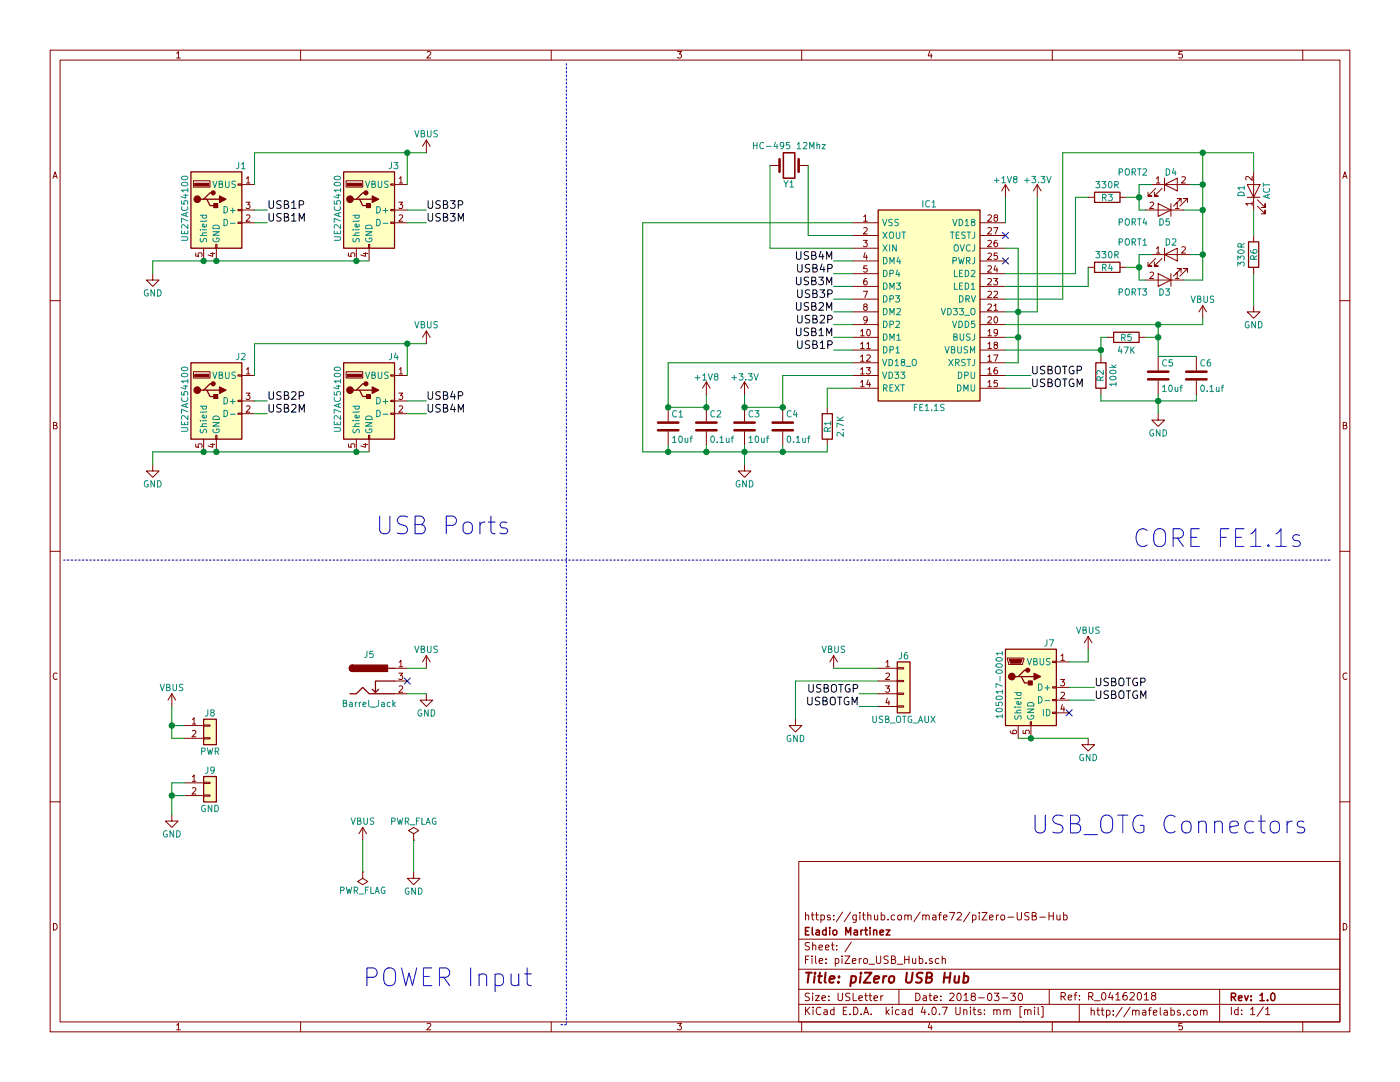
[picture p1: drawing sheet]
<svg xmlns="http://www.w3.org/2000/svg" width="279mm" height="216mm" viewBox="0 0 279 216" stroke-linecap="round" stroke-linejoin="round" font-family="sans-serif">
<g fill="none" stroke="#840000" stroke-width=".2">
<path d="M10 10h259.4v195.9h-259.4zM12 12h255.4v191.9h-255.4zM35.3 10.6l.3-.3v1.3M35.3 11.6h.7M60 10v2M85.2 10.4l.5-.1 .3 .3-.8 1h.8M110 10v2M135.2 10.3h.8l-.4 .5h.3l.1 .2-.1 .5-.2 .1-.5-.1M160 10v2M185.5 10.2l-.3 1h.8M185.9 10.7v.9M210 10v2"/>
<path d="M235.9 10.3h-.6v.6l.1-.1h.5l.1 .5-.3 .3-.4-.1M260 10v2M10.6 35.6l.4-1.3 .4 1.3M10.7 35.2h.6M38.6 36.1h3.3v1.2h-3.3zM47.5 36.7h.8v.3h-.8zM48.3 36.8h2.5M49.2 35.6l.3-.3v1.2M49.2 36.5h.7M69.1 36.1h3.3v1.2h-3.3zM78 36.7h.7v.3h-.7zM78.7 36.8h2.6"/>
<path d="M79.7 35.6l.3-.3v1.2M79.7 36.5h.7M85.1 27.9v2.6M85.1 27.9l-.8 1.3M85.1 27.9l.8 1.3M153.7 33h1.9M159.4 33h1.9M200.7 36.8l-.8 1.3M200.7 36.8v2.6M200.7 36.8l.7 1.3M207 36.8l-.8 1.3M207 36.8v2.6"/>
<path d="M207 36.8l.8 1.3M217.2 39.4h1.2M223.5 39.4h1.3M229.9 36.8h7.6M230.6 37.6l-1.5 1.5h.8h-.8v-.7M230.8 35.6l.3-.3v1.2M230.8 36.5h.7M231.9 37.6l-1.5 1.5h.7h-.7v-.7M232.4 36.8l2.5-1.2v2.5zM232.4 35.6v2.5M235.9 35.4l.4-.1 .3 .3-.8 .9h.8M248.9 36.8h2.6l-1.3 2.6z"/>
<path d="M248.9 39.4h2.6M249.9 35.2v.8l-.9-.8-.4 .2 .1 .5M250.2 34.3v7.6M251 39.9l1.5 1.5v-.8v.8h-.8M268 35.6l.4-1.3 .4 1.3M268.1 35.2h.6M10 60h2M30.5 54.6v1.3h1.2l-1.2 1.3-1.3-1.3h1.3M39.1 50.5v.6l.5 .1-.1-.2 .1-.5h.6l.1 .2-.1 .5M40.6 49.5v2.6M42 50.6h.9M42.4 50.4v.8l-.9-.3"/>
<path d="M43.1 48.8h.2v.7h-.2zM43.2 49.5v2.6M47.5 44.3h.8v.3h-.8zM47.5 41.8h.8v.2h-.8zM48.3 44.5h2.5M48.3 41.9h2.5M49.1 40.3h.8l-.4 .5 .3 .1v.6l-.1 .1-.6-.1M49.2 43l.5-.1 .2 .3-.8 .9h.8M69.5 50.5v.6l.6 .1-.1-.2 .1-.5h.6l.1 .2-.1 .5M71.1 49.5v2.6M72.5 50.6h.9M72.9 50.4v.8l-.9-.3"/>
<path d="M73.5 48.8h.3v.7h-.3zM73.7 49.5v2.6M78 44.3h.7v.3h-.7zM78 41.8h.7v.2h-.7zM78.7 44.5h2.6M78.7 41.9h2.6M79.6 40.3h.8l-.5 .5 .4 .1v.6l-.2 .1-.5-.1M79.7 43l.4-.1 .3 .3-.8 .9h.8M170.2 44.5h5.1M170.2 47h5.1M170.2 49.5h5.1M170.2 52.1h5.1"/>
<path d="M170.2 54.6h5.1M170.2 57.2h5.1M170.2 59.7h5.1M172.3 48h.8l-.5 .4 .4 .1v.6l-.2 .1-.5-.1M172.3 58.1h.8l-.5 1.3M172.4 43.2l.3-.3v1.2M172.4 45.5l.4-.1 .3 .4-.8 .9h.8M172.4 44.1h.7M172.6 50.4l-.2 .9h.7M172.9 55.6h-.3l-.2 .3v.7l.2 .2 .4-.1 .1-.4-.2-.2h-.3l-.2 .2M172.9 50.9v.9M173 53h-.6v.6l.1-.1 .5 .1v.6l-.2 .1-.4-.1"/>
<path d="M195.6 44.5h5.1M195.6 47h5.1M195.6 49.5h5.1M195.6 52.1h5.1M195.6 54.6h5.1M195.6 57.2h5.1M195.6 59.7h5.1M197.2 58.2l.4-.1 .3 .4-.8 .9h.8M197.2 55.7l.4-.1 .3 .3-.8 .9h.8M197.2 53.1l.4-.1 .3 .4-.8 .9h.8M197.2 50.6l.4-.1 .3 .4-.8 .9h.8M197.2 48.1l.4-.1 .3 .3-.8 .9h.8"/>
<path d="M197.2 45.5l.4-.1 .3 .4-.8 .9h.8M197.2 43l.4-.1 .3 .3-.8 .9h.8M198.3 55.6h.8l-.4 .5 .3 .1v.5l-.1 .1-.6-.1M198.3 45.4h.8l-.5 1.3M198.4 58.2l.5-.1 .2 .4-.8 .9h.8M198.6 43.4l-.2-.2v-.2l.2-.1 .4 .1v.3l-.5 .2-.1 .2v.3l.2 .1h.3l.2-.2-.1-.4-.1-.1M198.7 53l-.3 .9h.7M199 48h-.4l-.2 .3v.7l.2 .2 .4-.1 .1-.4-.1-.2-.4-.1-.2 .3M199 53.4v.9M199 50.5h-.6v.6l.2-.1 .4 .1v.5l-.1 .2-.5-.2M217.2 53.3h1.2M223.5 53.3h1.3"/>
<path d="M228.6 41.9h7.6M228.6 55.9h7.6M229.5 40.4l.5-.1 .2 .4-.8 .9h.8M229.5 54.4l.5-.1 .2 .4-.8 .9h.8M229.9 50.8h7.6M230.6 51.6l-1.5 1.5h.8h-.8v-.8M230.8 49.6l.3-.4v1.3M230.8 50.5h.7M231.1 40.6l2.6 1.3-2.6 1.3zM231.1 54.6l2.6 1.3-2.6 1.3zM231.9 51.6l-1.5 1.5h.7h-.7v-.8M232.4 50.8l2.5-1.3v2.6z"/>
<path d="M232.4 49.5v2.6M233.7 40.6v2.6M233.7 54.6v2.6M234.6 40.7l.3-.4v1.3M234.6 54.7l.3-.4v1.3M234.6 41.6h.7M234.6 55.6h.7M235.7 40.4v-.8h-.8h.8l-1.5 1.5M235.7 54.4v-.8h-.8h.8l-1.5 1.5M235.9 49.3l.4-.1 .3 .4-.8 .9h.8M237 40.4v-.8h-.8h.8l-1.5 1.5M237 54.4v-.8h-.8h.8l-1.5 1.5"/>
<path d="M249.9 40.6h-1.3l.4 .4M249.9 40.3v.7M250.2 47v1.3M250.2 53.3v1.3M251 41.1l1.5 1.6v-.8v.8h-.8M267.4 60h2M38.6 74.2h3.3v1.2h-3.3zM47.5 79.9h.8v.2h-.8zM47.5 74.8h.8v.3h-.8zM48.3 74.9h2.5M49.1 78.4h.8l-.4 .5 .3 .1v.6l-.1 .1-.6-.1M49.2 73.7l.3-.3v1.2"/>
<path d="M49.2 74.6h.7M69.1 74.2h3.3v1.2h-3.3zM78 79.9h.7v.2h-.7zM78 74.8h.7v.3h-.7zM78.7 74.9h2.6M79.6 78.4h.8l-.5 .5 .4 .1v.6l-.2 .1-.5-.1M79.7 73.7l.3-.3v1.2M79.7 74.6h.7M85.1 66l-.8 1.3M85.1 66v2.6M85.1 66l.8 1.3M141 76.2v2.5"/>
<path d="M141 76.2l-.8 1.3M141 76.2l.7 1.3M148.6 76.2v2.5M148.6 76.2l-.8 1.3M148.6 76.2l.8 1.3M170.2 62.2h5.1M170.2 64.8h5.1M170.2 67.3h5.1M170.2 69.9h5.1M170.2 72.4h5.1M170.2 74.9h5.1M170.2 77.5h5.1"/>
<path d="M171.8 66.1l.3-.4v1.3M171.8 68.6l.3-.3v1.2M171.8 71.2l.3-.4v1.3M171.8 73.7l.3-.3v1.2M171.8 76.3l.3-.4v1.3M171.8 67h.7M171.8 69.5h.7M171.8 72.1h.7M171.8 74.6h.7M171.8 77.2h.7M172.6 61.2l-.2-.2v-.2l.2-.1 .4 .1v.3l-.5 .1-.1 .2v.4l.2 .1h.2l.3-.2-.1-.4-.2-.1M172.9 73.4h.8l-.4 .4 .3 .1v.6l-.1 .1-.6-.1"/>
<path d="M173 68.6l.3-.3v1.2M173 70.9l.5-.1 .2 .4-.8 .9h.8M173 69.5h.7M173.1 63.7l-.3 .3h-.2l-.2-.3 .1-.5h.3l.3 .2a.84 .84 0 0 1-.4 1.1h-.2M173.1 65.8l.2-.1a.67 .67 0 0 1 .4 .7 .67 .67 0 0 1-.4 .6l-.3-.5zM173.3 75.8l-.3 .9h.7M173.6 76.3v.9M195.6 62.2h5.1M195.6 64.8h5.1M195.6 67.3h5.1M195.6 69.9h5.1M195.6 72.4h5.1"/>
<path d="M195.6 74.9h5.1M195.6 77.5h5.1M197.2 63.3l.4-.1 .3 .4-.8 .9h.8M197.2 60.8l.4-.1 .3 .3-.8 .9h.8M197.2 76.3l.3-.4v1.3M197.2 73.7l.3-.3v1.2M197.2 71.2l.3-.4v1.3M197.2 68.6l.3-.3v1.2M197.2 66.1l.3-.4v1.3M197.2 67h.7M197.2 69.5h.7M197.2 72.1h.7"/>
<path d="M197.2 74.6h.7M197.2 77.2h.7M198.3 70.8h.8l-.5 1.3M198.4 61l.3-.3v1.2M198.4 61.9h.7M198.5 63.3l.2-.1a.67 .67 0 0 1 .4 .6 .67 .67 0 0 1-.4 .7l-.3-.5zM198.6 68.8l-.2-.2v-.2l.2-.1 .4 .1v.3l-.5 .2-.1 .2v.3l.2 .1h.3l.2-.2-.1-.4-.1-.1M199 73.4h-.4l-.2 .3v.7l.2 .2 .4-.1 .1-.4-.1-.2-.4-.1-.2 .3M199 75.9h-.6v.6l.2-.1 .4 .1v.5l-.1 .2-.5-.2M199.1 66.3l-.2 .2h-.3l-.2-.2 .1-.5 .4-.1 .2 .3a.84 .84 0 0 1-.4 1h-.2M219.7 71.1v1.3M219.7 77.5v1.2"/>
<path d="M221 67.3h1.2M227.3 67.3h1.3M231.1 71.1v2.8M231.1 75.9v2.8M238.8 71.1v2.8M238.8 75.9v2.8M240 61l-.7 1.2M240 61v2.5M240 61l.8 1.2M250.2 61v1.2h1.3l-1.3 1.3-1.3-1.3h1.3M10.7 84.9l.5-.1 .2-.2-.1-.2-.6-.1v1.3h.5l.2-.5-.3-.2M30.5 92.7v1.3h1.2l-1.2 1.3-1.3-1.3h1.3"/>
<path d="M39.1 88.6v.6l.5 .1-.1-.2 .1-.5h.6l.1 .2-.1 .5M40.6 87.6v2.6M42 88.7h.9M42.4 88.5v.8l-.9-.3M43.1 86.9h.2v.7h-.2zM43.2 87.6v2.6M47.5 82.4h.8v.3h-.8zM48.3 82.6h2.5M48.3 80h2.5M49.2 81.1l.5-.1 .2 .3-.8 .9h.8M69.5 88.6v.6l.6 .1-.1-.2 .1-.5h.6l.1 .2-.1 .5M71.1 87.6v2.6"/>
<path d="M72.5 88.7h.9M72.9 88.5v.8l-.9-.3M73.5 86.9h.3v.7h-.3zM73.7 87.6v2.6M78 82.4h.7v.3h-.7zM78.7 82.6h2.6M78.7 80h2.6M79.7 81.1l.4-.1 .3 .3-.8 .9h.8M133.3 81.3v2.8M133.3 86.1v2.8M141 81.3v2.8M141 86.1v2.8"/>
<path d="M148.6 92.7v1.3h1.3l-1.3 1.3-1.3-1.3h1.3M148.6 81.3v2.8M148.6 86.1v2.8M156.2 81.3v2.8M156.2 86.1v2.8M165.1 81.3v1.3M165.1 87.6v1.3M231.1 82.6v1.2h1.3l-1.3 1.3-1.2-1.3h1.2M268.1 84.9l.5-.1 .2-.2-.1-.2-.6-.1v1.3h.5l.2-.5-.3-.2M10 110h2M267.4 110h2M11.4 134.4a.62 .62 0 0 0-.8 .4 .62 .62 0 0 0 .6 .8l.2-.1"/>
<path d="M34.3 138.4l-.8 1.3M34.3 138.4v2.6M34.3 138.4l.8 1.3M78.7 133.4h2.6M78.7 138.4h2.6M78.7 135.9h2.6M79.6 134.3h.8l-.5 .5 .4 .1v.6l-.2 .1-.5-.1M79.7 132.1l.3-.3v1.2M79.7 137l.4-.1 .3 .3-.8 .9h.8M79.7 133h.7M85.1 138.4v1.3h1.3l-1.3 1.3-1.3-1.3h1.3M85.1 130.8v2.6"/>
<path d="M85.1 130.8l-.8 1.3M85.1 130.8l.8 1.3M166.4 130.8l-.8 1.3M166.4 130.8v2.6M166.4 130.8l.7 1.3M175.3 133.4h3.8M175.3 138.4h3.8M175.3 135.9h3.8M176.7 136.9h.8l-.4 .4 .4 .1v.6l-.2 .1-.6-.1M176.8 132.1l.4-.3v1.2M176.8 134.4l.5-.1 .2 .4-.8 .9h.8M176.8 133h.7"/>
<path d="M177.1 139.3l-.3 .9h.8M177.4 139.8v.9M179.1 138.3h1.2v.3h-1.2zM179.1 135.8h1.2v.2h-1.2zM179.1 133.2h1.2v.3h-1.2zM201 131.3h3.3v.3l-.2 1h-2.8zM210.1 139.6h.7v.2h-.7zM210.1 137h.7v.3h-.7zM210.1 132h.7v.2h-.7zM210.8 132.1h2.6M210.8 139.7h2.6M210.8 137.2h2.6"/>
<path d="M211.7 135.6h.7l-.4 .5 .4 .1v.5l-.2 .2-.5-.2M211.7 130.9l.4-.4v1.3M211.7 138.2l.5-.1 .2 .4-.7 .9h.7M211.7 131.8h.7M217.2 127l-.8 1.3M217.2 127v2.5M217.2 127l.7 1.3M268.8 134.4a.62 .62 0 0 0-.8 .4 .62 .62 0 0 0 .6 .8l.2-.1M10 160h2M36.8 156.2h3.8M36.8 158.8h3.8M36.8 144.8h3.8"/>
<path d="M36.8 147.3h3.8M38.4 155l.3-.4v1.3M38.4 157.3l.5-.1 .2 .3-.8 .9h.8M38.4 143.6l.3-.4v1.3M38.4 145.8l.5-.1 .2 .4-.8 .9h.8M38.4 155.9h.7M38.4 144.5h.7M40.6 158.6h1.3v.3h-1.3zM40.6 156.1h1.3v.2h-1.3zM40.6 147.2h1.3v.2h-1.3zM40.6 144.7h1.3v.2h-1.3zM158.7 143.5v1.3h1.3l-1.3 1.3-1.2-1.3h1.2"/>
<path d="M175.3 141h3.8M179.1 140.8h1.2v.3h-1.2zM201.6 145.8l.1 .4 .2 .2h.7l.3-.2-.1-.5h-.5l-.1 .1-.1 .4 .2 .2M203.2 144.8v2.5M204.2 145.7v.7h.5l-.1-.2 .1-.5h.6l.1 .2-.1 .5M205.6 144h.3v.8h-.3zM205.7 144.8v2.5M210.1 142.1h.7v.3h-.7zM210.8 142.2h2.6M212 140.6l-.3 .9h.8M212.3 141.1v.8M217.2 147.3v1.3h1.2l-1.2 1.3-1.3-1.3h1.3"/>
<path d="M267.4 160h2M34.3 162.6v1.2h1.3l-1.3 1.3-1.3-1.3h1.3M72.4 174h.1M72.4 174v1.3l1 .6-1 .6-1-.6 1-.6M72.4 165.1l-.8 1.3M72.4 165.1v2.5M72.4 165.1l.8 1.3M82.5 174v1.3h1.3l-1.3 1.2-1.2-1.2h1.2M82.5 167.6h.1M82.5 166.4l1.1-.7-1.1-.6-1 .6 1 .7v1.2M159.4 171.9h108v32h-108zM10.7 184.3a.65 .65 0 0 1 .7 .6 .65 .65 0 0 1-.7 .7z"/>
<path d="M159.4 197.4h108M159.4 193.4h108M159.4 187.4h108M160.8 182.7l.2-.1 .3 .1 .1 .9M160.8 182.1v1.5M160.8 191.5h.5M161.5 190.8h-.7v1.5M161.5 198.2h-.5l-.3 .3 .1 .3 .7 .3v.4l-.2 .2-.6-.1M161.5 188.1h-.5l-.3 .2 .1 .3 .7 .4v.4l-.2 .2-.6-.1M161.9 182.6h.6M162.1 190.8v.1M162.1 191.3v1"/>
<path d="M162.1 182.1v1.3l.4 .2M162.2 198.2v.1M162.2 188.7l.2-.1h.4v1M162.2 188.1v1.5M162.2 198.7v1M162.7 198.7h.8l-.8 1h.8M162.8 190.8v1.2l.2 .3M162.8 182.6h.5M163 182.1v1.3l.3 .2M163.4 189.1l.8-.2-.1-.3h-.4l-.3 .2 .1 .7h.6M163.5 191.8l.7-.2-.1-.3h-.4l-.2 .2 .1 .7h.5M163.8 182.7l.5-.1 .2 .3-.1 .6h-.6"/>
<path d="M163.8 182.6v1.5M164 199.2l.7-.2v-.2l-.4-.1-.3 .2 .1 .7h.6M164.7 189.1l.8-.2-.1-.3h-.4l-.3 .2 .1 .7h.6M164.8 192.1v.2M164.8 191.3v.2M165.4 199.5v.2M165.4 198.8v.1M165.7 182.7a.37 .37 0 0 0-.6 .1l.1 .2 .5 .1 .1 .2-.3 .3-.4-.1M165.9 188.6h.6M166.1 188.1v1.3l.4 .2M166.4 183.4v.2M166.4 182.7v.1"/>
<path d="M166.7 191.3h.4l.3 .2-.1 .7h-.6M166.7 191.3v1.5M167 189.4v.2M167 188.6v.2M167.3 198.2v1.2l.2 .3h.3l.3-.3v-1.2M168 190.8v.1M168 191.3v1M168.2 182l-1.3 1.9M168.6 190.8h1l-1 1.5h1M169.6 198.2h-.6l-.2 .3v.3l.7 .3v.4l-.2 .2-.5-.1M169.7 182l-1.2 1.9M169.9 188l-1.3 1.9"/>
<path d="M170.1 191.8l.7-.2v-.3h-.5l-.2 .2 .1 .7h.6M170.3 198.2v1.5h.7M170.9 182.6l-.1 1.3-.2 .2-.3-.1M170.9 182.7l-.4-.1-.3 .3 .1 .5 .2 .2 .4-.1M171.4 199.2l.7-.2v-.2l-.5-.1-.2 .2 .1 .7h.6M171.5 191.3v1M171.6 182.1v.1M171.6 182.6v1M171.9 191.3l-.4 .2M172.1 182.6h.6M172.3 182.1v1.3l.4 .2M172.4 191.4l.2-.1 .5 .1v.6l-.1 .2-.4 .1-.2-.2z"/>
<path d="M172.6 198.7h.5M172.8 198.2v1.3l.3 .2M173.2 182.7l.2-.1 .4 .1v.9M173.2 182.1v1.5M173.4 192.4h1.1M173.4 198.7h.6M173.6 198.2v1.3l.4 .2M174.4 199.2l.7-.2v-.2l-.4-.1-.3 .2 .1 .7h.6M174.5 182.6l.1 .9 .4 .1 .2-.2M174.9 190.8v1.2l.3 .3h.3l.3-.3v-1.2M175.2 182.6v1M175.8 198.7v1"/>
<path d="M175.9 182.7l.4-.1 .3 .3-.1 .6h-.6M175.9 182.1v1.5M176.2 198.7l-.4 .3M177.2 183.4v.2M177.3 190.8h-.6l-.3 .2 .1 .3 .7 .4v.4l-.2 .2-.6-.1M177.9 191.5l.7-.2v-.4l-.2-.1h-.5v1.5h.6l.2-.2 .1-.3-.4-.3M178.6 182.7l-.5-.1-.2 .3v.5l.2 .2 .5-.1M179 192.4h1.2M179.2 182.7l.2-.1 .5 .1v.6l-.1 .2-.4 .1-.2-.2zM179.4 197.4v3M180.5 191.5h.9M180.5 190.8v1.5"/>
<path d="M180.6 182.7l.2-.1 .4 .1v.9M180.6 182.6v1M181.2 182.8a.36 .36 0 0 1 .3-.2 .36 .36 0 0 1 .4 .2v.8M181.4 190.8v1.5M182.1 191.3l.1 .9 .3 .1 .3-.2M182.8 198.2a.76 .76 0 0 1 .8 .7 .76 .76 0 0 1-.8 .8zM182.8 191.3v1M183.5 191.3h.4l.3 .2-.2 .7h-.5M183.5 190.8v1.5M183.6 182l-1.2 1.9M184.1 182.7l.3-.1 .3 .1 .1 .9M184.1 182.6v1"/>
<path d="M184.3 198.8h.5l.1 .9M184.8 182.8a.36 .36 0 0 1 .3-.2 .36 .36 0 0 1 .3 .2v.8M184.8 192.1v.2M184.9 199l-.5 .1-.2 .2 .2 .4 .5-.1M185.4 198.7h.6M185.6 198.2v1.3l.4 .2M186 191.3a.37 .37 0 0 0-.6 .2l.1 .2 .5 .1 .1 .2-.2 .3-.5-.1M186.2 182.7h.5l.1 .9M186.4 199.2l.7-.2-.1-.2-.4-.1-.2 .2 .1 .7h.5M186.8 182.9l-.5 .1-.2 .2 .2 .4 .5-.1M187.3 182.6h.6M187.4 191.3h-.5l-.2 .2v.6l.2 .2 .5-.1"/>
<path d="M187.8 199.5v.2M187.8 198.8v.1M187.9 182.1l-.4 .2v1.3M188 191.4l.2-.1h.4l.1 1M188 190.8v1.5M188.3 183.1l.7-.2v-.2l-.5-.1-.2 .2 .1 .7h.6M189.5 182.1h1l-.6 1.5M189.5 198.3l.6-.1 .3 .4-.9 1.1h.9M191 182.2l.6-.1 .3 .4-1 1.1h1M191.1 198.3l.2-.1a.8 .8 0 0 1 .5 .7 .8 .8 0 0 1-.5 .8l-.2-.2-.1-.4zM192.4 198.6l.4-.4v1.5M192.4 199.7h.8"/>
<path d="M193.6 182l-1.3 1.9M194.1 198.8l-.3-.3 .1-.2 .2-.1h.4l.2 .3-.1 .2-.5 .1-.3 .3v.3l.3 .3h.3l.3-.3v-.3l-.3-.3M194.1 182.7l.4-.1 .3 .3-.1 .6h-.6M194.1 182.6v1.5M195.3 199.1h1.1M195.4 182.1v.1M195.4 182.6v1M196 182.1h1l-1 1.5h1M197.2 198.3l.2-.1a.8 .8 0 0 1 .6 .7 .8 .8 0 0 1-.6 .8l-.2-.2-.1-.4zM197.5 183.1l.7-.2-.1-.2-.4-.1-.2 .2 .1 .7h.5M198.4 198.2h1l-.5 .6 .4 .1v.6l-.2 .2-.7-.2M198.9 182.6v1"/>
<path d="M199.3 182.6l-.4 .3M199.8 182.7l.2-.1 .4 .1 .1 .6-.1 .2-.4 .1-.2-.2zM200 199.1h1.1M201.1 183h1.2M201.7 198.2h.9l-.5 .6 .5 .1v.6l-.2 .2-.7-.2M203 182.1v1.2l.3 .3h.3l.3-.3v-1.2M203.4 198.3l.2-.1a.8 .8 0 0 1 .5 .7 .8 .8 0 0 1-.5 .8l-.2-.2-.2-.4zM205.4 182.1h-.6l-.3 .2 .1 .4 .7 .3v.4l-.2 .2-.6-.1M206 182.8l.7-.1v-.5l-.2-.1h-.5v1.5h.6l.2-.2 .1-.3-.4-.3M207.5 183h1.1M209.3 182.1v1.5M209.3 182.8h.9"/>
<path d="M209.4 197.4v3M210.2 182.1v1.5M210.9 182.6l.1 .9 .4 .1 .2-.2M211.6 182.6v1M211.8 198.8h.7l.1-.2-.1-.4-.2-.2h-.5v1.5M212.1 198.8l.5 .7M212.3 182.7l.4-.1 .3 .3-.1 .6h-.6M212.3 182.1v1.5M213.2 199.1l.7-.2-.1-.3h-.4l-.2 .2 .1 .7h.5M214.4 198.6h.5M214.9 198l-.3 .3v1.2M215.4 199.4v.1"/>
<path d="M215.4 198.6v.2M217.3 198.8h.7l.1-.2v-.4l-.2-.2h-.6v1.5M217.6 198.8l.5 .7M218.4 199.7h1.2M220 198.2l.2-.2a.8 .8 0 0 1 .5 .8 .8 .8 0 0 1-.5 .7l-.2-.1-.2-.4zM221.6 198l-.3 1.1h.9M222 198.6v.9M222.7 198.5l.4-.5v1.5M222.7 199.5h.8M224.8 198l-.4 .1a1.11 1.11 0 0 0-.1 1.4h.4l.2-.1 .1-.5-.3-.3-.4 .1-.2 .2M225.5 198.2l.6-.2 .3 .5-.9 1h.9M227.1 198.2l.2-.2a.8 .8 0 0 1 .5 .8 .8 .8 0 0 1-.5 .7l-.2-.1-.2-.4z"/>
<path d="M228.4 198.5l.4-.5v1.5M228.4 199.5h.8M230.1 198.7l-.3-.3 .1-.2 .2-.2 .4 .1 .2 .2-.1 .3-.5 .1-.3 .3 .1 .4 .2 .1h.3l.3-.2v-.3l-.3-.3M243.4 197.4v6.5M268.1 184.3a.65 .65 0 0 1 .7 .6 .65 .65 0 0 1-.7 .7zM35.3 204.5l.3-.3v1.3M35.3 205.5h.7M60 203.9v2M85.2 204.3l.5-.1 .3 .3-.8 1h.8M110 203.9v2M135.2 204.2h.8l-.4 .5h.3l.1 .2-.1 .5-.2 .1-.5-.1M159.4 200.4h108"/>
<path d="M160 203.9v2M160.8 201v1.5M161 201.6l.6 .9M161.6 201l-.8 .8M162.3 201v.1M162.3 201.5v1M163.8 201.1a.71 .71 0 0 0-1 .5 .71 .71 0 0 0 .8 .9l.2-.2M164.5 201.5h.5l.1 1M165.1 201.8l-.5 .1-.2 .2 .2 .4 .5-.1M166.4 201.5h-.4l-.3 .3 .1 .5 .2 .2 .4-.1M166.4 201v1.5M168.3 201.7h.5"/>
<path d="M169 201h-.7v1.5h.7M169.6 202.3v.2M170.4 201a.76 .76 0 0 1 .8 .7 .76 .76 0 0 1-.8 .8zM171.9 202.3v.2M172.4 202.5l.4-1.5 .6 1.5M172.5 202h.7M173.9 202.3v.2M176.9 201v1.5M177 201.9l.4 .6M177.4 201.5l-.5 .5M178.1 201v.1M178.1 201.5v1"/>
<path d="M179.4 201.5h-.4l-.3 .3 .1 .5 .2 .2 .4-.1M180.1 201.5h.6v1M180.7 201.8l-.5 .1-.2 .2 .2 .4 .5-.1M182.1 201.5h-.5l-.2 .3v.5l.2 .2 .5-.1M182.1 201v1.5M184.2 200.9l-.4 1.1h1M184.6 201.5v1M185.3 202.3v.2M185.5 204.1l-.3 1h.8M185.9 204.6v.9M186.1 201.1l.2-.1a.8 .8 0 0 1 .6 .7 .8 .8 0 0 1-.6 .8l-.2-.2-.1-.4zM187.5 202.3v.2"/>
<path d="M188 201h1.1l-.7 1.5M190.8 201v1.2l.2 .3h.3l.3-.3v-1.2M192.3 201.6l.2-.1h.4l.1 1M192.3 201.5v1M193.7 201v.1M193.7 201.5v1M194.2 201.5h.5M194.4 201v1.3l.3 .2M195.8 201.5a.37 .37 0 0 0-.6 .2v.2l.6 .1v.2l-.2 .3-.4-.1M196.5 202.3v.2M196.5 201.5v.2M198.3 201.6l.2-.1h.4l.1 1"/>
<path d="M198.3 201.5v1M199 201.7a.36 .36 0 0 1 .3-.2 .36 .36 0 0 1 .3 .2v.8M200.3 201.6l.2-.1h.4l.1 1M200.3 201.5v1M201 201.7a.36 .36 0 0 1 .3-.2 .36 .36 0 0 1 .3 .2v.8M203.9 200.8h-.3v2.2h.3M204.5 201.6l.2-.1h.4v1M204.5 201.5v1M205.1 201.7a.36 .36 0 0 1 .3-.2 .36 .36 0 0 1 .4 .2v.8M206.5 201v.1M206.5 201.5v1M207.2 201v1.3l.2 .2"/>
<path d="M207.8 200.8h.4v2.2h-.4M210 203.9v2M215.4 200.4v3.5M217.8 201.7l.2-.1 .3 .1 .1 .9M217.8 201.1v1.5M218.9 201.6h.6M219.1 201.1v1.3l.4 .2M219.8 201.6h.5M220 201.1v1.3l.3 .2M220.8 201.7l.5-.1 .2 .3-.1 .6h-.6M220.8 201.6v1.5M222.2 202.4v.2"/>
<path d="M222.2 201.7v.1M224 201l-1.3 1.9M225.5 201l-1.2 1.9M226 201.7l.2-.1 .4 .1 .1 .9M226 201.6v1M226.7 201.8a.36 .36 0 0 1 .3-.2 .36 .36 0 0 1 .3 .2v.8M228 201.7h.6l.1 .9M228.7 201.9l-.5 .1-.2 .2 .2 .4 .5-.1M229.2 201.6h.5M229.7 201.1l-.3 .2v1.3M230.2 202.1l.7-.2-.1-.2-.4-.1-.2 .2 .1 .7h.5M231.5 201.1v1.3l.2 .2"/>
<path d="M232.3 201.7h.6l.1 .9M233 201.9l-.5 .1-.2 .2 .2 .4 .5-.1M233.7 201.7l.4-.1 .3 .3-.1 .6h-.6M233.7 201.1v1.5M235.5 201.7a.37 .37 0 0 0-.6 .1l.1 .2 .5 .1 .1 .2-.2 .3-.5-.1M235.9 204.2h-.6v.6l.1-.1h.5l.1 .5-.3 .3-.4-.1M236.2 202.4v.2M237.6 201.7l-.4-.1-.3 .3 .1 .5 .2 .2 .4-.1M238.3 201.7l.2-.1 .4 .1 .1 .6-.2 .2-.3 .1-.2-.2zM239.6 201.7l.2-.1 .4 .1v.9M239.6 201.6v1M240.2 201.8a.36 .36 0 0 1 .4-.2 .36 .36 0 0 1 .3 .2v.8"/>
<path d="M245.7 201v1.5M247.1 201.5h-.4l-.3 .3 .1 .5 .2 .2 .4-.1M247.1 201v1.5M247.8 202.3v.2M247.8 201.5v.2M249.6 201.4l.4-.4v1.5M249.6 202.5h.8M252.1 200.9l-1.2 1.9M252.6 201.4l.4-.4v1.5M252.6 202.5h.8M260 203.9v2"/>
</g>
<g fill="none" stroke="#840000" stroke-width=".3">
<path d="M156.3 30.5h2.3v5.1h-2.3zM160.8 185.8h.5M161.5 185.1h-.7v1.5h.7M162.1 185.1v1.3l.2 .2M162.9 185.6h.6v1M163.5 185.9l-.5 .1-.2 .2 .2 .4 .5-.1M164.9 185.6h-.5l-.2 .3v.5l.2 .2 .5-.1M164.9 185.1v1.5M165.6 185.1v.1M165.6 185.6v1M166.3 185.7l.2-.1 .4 .1 .1 .6-.1 .2-.4 .1-.2-.2zM168.8 186.6v-1.5l.5 1 .5-1v1.5"/>
<path d="M170.5 185.6h.6v1M171.1 185.9l-.5 .1-.2 .2 .2 .4 .5-.1M171.8 185.6v1M172.3 185.6l-.5 .3M172.6 185.6h.5M172.8 185.1v1.3l.3 .2M173.6 185.1v.1M173.6 185.6v1M174.3 185.7l.2-.1h.4l.1 1M174.3 185.6v1M175.6 186.1l.7-.2v-.3h-.5l-.2 .2 .1 .7h.6M176.8 185.6h.8l-.8 1h.8"/>
<path d="M245.7 199l.8-.1 .1-.2-.1-.4-.2-.1h-.6v1.5M246.1 199l.5 .7M247.2 199.2l.7-.2-.1-.2-.4-.1-.2 .2v.7h.6M248.4 198.7l.3 1 .4-1M249.7 199.5v.2M249.7 198.8v.1M251.5 198.6l.4-.4v1.5M251.5 199.7h.8M253 199.5v.2M253.7 198.3l.2-.1a.8 .8 0 0 1 .6 .7 .8 .8 0 0 1-.6 .8l-.2-.2-.1-.4z"/>
</g>
<g fill="none" stroke="#840000" stroke-width=".41">
<path d="M160.9 194.1h1.1M161.4 194.1l-.2 2M162.6 194.8l-.2 1.3M162.7 194.1l-.1 .2 .2-.1-.1-.1-.1 .2M163.3 194.8h.7M163.6 194.1l-.2 1.7 .1 .2 .4 .1M164.8 194.1l-.2 1.7 .2 .3M165.6 195.4l.9-.2v-.4h-.8l-.2 1 .3 .3 .5-.1M167.3 195.9l.1 .1-.1 .1-.1-.1 .1-.1v.2M167.5 194.8l-.1 .2-.1-.1 .2-.1-.1 .2M170 194.8a.65 .65 0 0 1 .8 .1l-.1 1a.67 .67 0 0 1-.9 .1M170 194.8l-.3 2"/>
<path d="M171.8 194.8l-.2 1.3M171.8 194.1v.2l.1-.1-.1-.1v.2M172.6 194.1h1.3l-1.5 2h1.3M174.4 195.4l1-.2v-.4h-.8l-.2 1 .3 .3 .5-.1M176.4 194.8l-.2 1.3M176.9 194.8h-.4l-.2 .3M177.6 194.9l.3-.1h.5l.1 .3-.1 .6a.54 .54 0 0 1-.5 .4 .54 .54 0 0 1-.5-.4zM181 194.1l-.2 1.6 .4 .4a.67 .67 0 0 0 .7-.4l.2-1.6M184.1 194.2l-.7-.1-.3 .2-.1 .4a.81 .81 0 0 0 .8 .5l.2 .3-.3 .5-.2 .1-.7-.1M184.9 195l.9-.1a.46 .46 0 0 0 .2-.4 .46 .46 0 0 0-.3-.4h-.7l-.2 2 .9-.1a.54 .54 0 0 0 .1-.9l-.2-.1M188.4 195h1.2M188.5 194.1l-.2 2"/>
<path d="M189.7 194.1l-.2 2M190.6 194.8l-.1 1.2a.56 .56 0 0 0 .8-.1M191.4 194.8l-.1 1.3M192.4 194.8a.65 .65 0 0 1 .8 .1l-.1 1a.67 .67 0 0 1-.9 .1M192.5 194.1l-.3 2"/>
</g>
<g fill="#ffffc2" stroke="#ffffc2" stroke-width=".2">
<path d="M175.3 41.9h20.3v38.1h-20.3z"/>
<path d="M38.1 34.3h10.2v15.2h-10.2z"/>
<path d="M38.1 72.4h10.2v15.2h-10.2z"/>
<path d="M68.6 34.3h10.1v15.2h-10.1z"/>
<path d="M68.6 72.4h10.1v15.2h-10.1z"/>
<path d="M200.7 129.5h10.1v15.3h-10.1z"/>
<path d="M179.1 132.1h2.5v10.1h-2.5z"/>
<path d="M40.6 154.9h2.6v5.1h-2.6z"/>
<path d="M40.6 143.5h2.6v5.1h-2.6z"/>
</g>
<g fill="none" stroke="#840000" stroke-width=".25">
<path d="M38.1 34.3h10.2v15.2h-10.2zM40.6 39.8h.7l.6 1.2h1.3M41.3 39.8h2.5M42.5 38.5h-.6l-1.3 1.3h-.6M68.6 34.3h10.1v15.2h-10.1zM71.1 39.8h.7l.6 1.2h1.3M71.8 39.8h2.5M73 38.5h-.6l-1.3 1.3h-.6M218.4 38.4h5.1v2h-5.1zM175.3 41.9h20.3v38.1h-20.3zM218.4 52.3h5.1v2.1h-5.1zM249.2 48.3h2v5h-2z"/>
<path d="M38.1 72.4h10.2v15.2h-10.2zM40.6 77.9h.7l.6 1.2h1.3M41.3 77.9h2.5M42.5 76.6h-.6l-1.3 1.3h-.6M68.6 72.4h10.1v15.2h-10.1zM71.1 77.9h.7l.6 1.2h1.3M71.8 77.9h2.5M73 76.6h-.6l-1.3 1.3h-.6M218.7 72.4h2v5.1h-2zM222.2 66.3h5.1v2h-5.1zM164.1 82.6h2v5h-2zM69.8 138.4h1.3l1.3-1.2 1.3 1.2h5"/>
<path d="M70.4 132.7h-.1a.64 .64 0 0 0-.6 .7 .64 .64 0 0 0 .7 .6M75.6 137.5l-.7 .7M77.5 133.4h1.2M78.7 135.9h-3.8v2.3l-.6-.7M179.1 132.1h2.5v10.1h-2.5zM200.7 129.5h10.1v15.3h-10.1zM203.2 135h.6l.7 1.3h1.2M203.8 135h2.6M205.1 133.7h-.6l-1.3 1.3h-.6M40.6 154.9h2.6v5.1h-2.6zM40.6 143.5h2.6v5.1h-2.6z"/>
</g>
<g fill="none" stroke="#008484" stroke-width=".2">
<path d="M36.3 36.6a.76 .76 0 0 1 1.2 .2 .74 .74 0 0 1-1.3-.1zM36.3 35.3a.76 .76 0 0 1 1.2 .3 .74 .74 0 0 1-1.3-.1zM36.6 38.9h.9M37.1 38.8v.7l-1-.3M37.5 37.9h-1.3l.4 .4M37.5 37.6v.7M42.5 36.1l.4 1.3 .4-1.3M43.7 36.7l.6-.1v-.4l-.6-.1v1.3h.5l.2-.4-.2-.3M45 36.1v1.1l.2 .2h.3l.2-.2v-1.1M47 36.2h-.7v.4l.6 .3 .1 .3-.2 .2-.5-.1M47.7 32.4l-.1 1.1-.4 .2M48.2 32.8l.4-.4v1.3"/>
<path d="M48.2 33.7h.7M66.8 36.6a.76 .76 0 0 1 1.2 .2 .74 .74 0 0 1-1.3-.1zM66.8 35.3a.76 .76 0 0 1 1.2 .3 .74 .74 0 0 1-1.3-.1zM67.1 38.9h.9M67.5 38.8v.7l-.9-.3M68 37.9h-1.3l.4 .4M68 37.6v.7M72.9 36.1l.5 1.3 .4-1.3M74.2 36.7l.6-.1v-.4l-.6-.1v1.3h.5l.2-.4-.2-.3M75.5 36.1v1.1l.2 .2h.3l.2-.2v-1.1M77.5 36.2h-.7v.4l.5 .3 .2 .3-.3 .2-.4-.1M78.1 32.4v1.1l-.5 .2"/>
<path d="M78.6 32.4h.8l-.4 .5 .3 .1v.6l-.1 .1-.6-.1M82.8 26.1l.4 1.2 .4-1.2M84 26.6l.7-.1v-.3l-.7-.1v1.2h.5l.3-.4-.3-.3M85.3 26.1v1l.2 .2h.3l.2-.2v-1M87.3 26.1l-.7 .1v.3l.6 .3 .1 .3-.2 .2h-.5M150.4 28.4v1.3M150.4 29h.7M151.1 28.4v1.3M152.4 28.5a.61 .61 0 0 0-.8 .5 .61 .61 0 0 0 .6 .7l.2-.1M153 29.2h.9M154.8 28.3l-.3 1h.7M155.1 28.8v.9"/>
<path d="M156.4 29l-.2 .2h-.3l-.2-.2 .1-.5 .4-.1 .2 .3a.84 .84 0 0 1-.3 1h-.3M156.4 36l.4 .7 .5-.7M156.8 36.7v.6M157.6 28.4h-.6l-.1 .6 .2-.1 .5 .1v.6l-.2 .1-.5-.1M157.7 36.4l.3-.4v1.3M157.7 37.3h.7M159.1 28.8l.4-.4v1.3M159.1 29.7h.7M160.3 28.5l.5-.1 .2 .4-.8 .9h.8M161.6 29.7v-1.3l.4 .9 .4-.9v1.3M163 29l.2-.2 .3 .1 .1 .8M163 28.4v1.3"/>
<path d="M164.1 28.8h.6l-.6 .9h.6M198.4 36h1M198.9 35.5v1M199.9 35.6l.4-.4v1.3M199.9 36.5h.8M201 35.2l.4 1.3 .5-1.3M202.5 35.7l-.2-.2v-.2l.2-.1 .4 .1v.3l-.5 .2-.1 .2v.3l.2 .2h.2l.3-.3-.1-.3-.2-.2M204.5 36h.9M205 35.5v1M205.9 35.2h.8l-.4 .5 .4 .1v.5l-.2 .2-.6-.2M207.3 36.3v.2M207.7 35.2h.8l-.4 .5 .4 .1v.5l-.2 .2-.6-.2"/>
<path d="M208.9 35.2l.4 1.3 .5-1.3M218.7 36.2h.8l-.5 .5 .4 .1v.6l-.1 .1-.6-.1M219.9 36.2h.8l-.4 .5 .3 .1v.6l-.1 .1-.6-.1M220 39.4l.6-.1 .1-.4-.7-.1v1.2M220.3 39.4l.5 .6M221.2 38.8h.8l-.5 .4 .4 .1v.6l-.2 .1-.5-.1M221.3 36.3l.2-.1a.67 .67 0 0 1 .4 .7 .67 .67 0 0 1-.4 .6l-.3-.5zM222.5 36.9l.6-.1v-.5l-.6-.1v1.3M222.8 36.9l.4 .6M223.3 34.3h.7v-.5l-.7-.1v1.3M224.6 33.9l.2-.2h.4a.83 .83 0 0 1-.1 1.3 .44 .44 0 0 1-.5-.5zM225.9 34.3h.6l.1-.5-.7-.1v1.3"/>
<path d="M226.2 34.3l.4 .7M227 33.7h.7M227.4 33.7v1.3M228.1 33.8l.5-.1 .2 .3-.8 1h.8M232.7 33.7a.64 .64 0 0 1 .8 .6 .64 .64 0 0 1-.8 .7zM234.2 33.6l-.2 .9h.7M234.5 34.1v.9M247.1 38.6a.69 .69 0 0 1 .8-.2 .69 .69 0 0 1 .4 .6h-1.3zM248.3 37.5h-1.3l.4 .3M248.3 37.1v.7M252.1 36.5v.7M252.1 36.9h1.3"/>
<path d="M252.2 37.6a.61 .61 0 0 0 .5 .8 .61 .61 0 0 0 .7-.6l-.1-.2M253 38.9v.6M253.4 38.8l-1.3 .4 1.3 .4M29.5 57.9a.59 .59 0 0 0-.7 .5 .59 .59 0 0 0 .7 .6l.1-.5h-.3M30.8 57.8v1.3l-.7-1.3v1.3M31.4 57.8a.64 .64 0 0 1 .8 .6 .64 .64 0 0 1-.8 .7zM36.2 47.2h1l.3 .3v.2l-.3 .3h-1M36.2 46v.6h1.3v-.6M36.2 40.1v.6h.6l-.1-.1 .1-.5h.6l.1 .2-.1 .4M36.3 41.2a.61 .61 0 0 0 .5 .9 .61 .61 0 0 0 .7-.6l-.1-.3M36.8 46.2v.4M37.1 42.5v.6"/>
<path d="M37.5 44.8v.8l-.9-.8-.4 .3 .1 .4M37.5 44.1l-1.3-.5v.8M37.5 42.4l-1.3 .4 1.3 .4M40 45.8h.1M40 47h1.2M40 43h1.2M40 47.5v.5l.2 .3 .3-.1 .2-.6h.4l.1 .2-.1 .5M40.4 45.8h.8M40.4 43v.3l.2 .2 .5-.1v-.4M41.1 44.8l.1 .3-.2 .2-.6-.1v-.4l.3-.1 .1 .6M41.2 46.5h-.8v.3l.1 .2M41.2 44l-.2 .1h-1"/>
<path d="M42.5 46.2h1.3l-1.3 .7h1.3M42.5 47.5a.59 .59 0 0 0 .6 .8 .59 .59 0 0 0 .6-.8h-.5v.2M42.7 45a.67 .67 0 0 1 .7-.1 .67 .67 0 0 1 .4 .7h-1.3zM44.7 43.8a.64 .64 0 0 1 .7 .6 .64 .64 0 0 1-.7 .6zM44.7 41.2a.64 .64 0 0 1 .7 .7 .64 .64 0 0 1-.7 .6zM46 44.6h.9M46 42h.9M46.5 41.5v1M66.7 47.2h1l.3 .3v.2l-.3 .3h-1M66.7 46v.6h1.3v-.6M66.7 40.1v.6h.6l-.1-.1 .1-.5h.5l.2 .2-.2 .4M66.8 41.2a.61 .61 0 0 0 .4 .9 .61 .61 0 0 0 .8-.6l-.2-.3"/>
<path d="M67.3 46.2v.4M67.6 42.5v.6M68 44.8v.8l-.9-.8-.4 .3 .1 .4M68 44.1l-1.3-.5v.8M68 42.4l-1.3 .4 1.3 .4M70.4 45.8h.1M70.4 47h1.3M70.4 43h1.3M70.5 47.5v.7h.4l.2-.5 .4-.2 .2 .3-.1 .5M70.8 45.8h.9M70.9 43l-.1 .3 .3 .2 .5-.1v-.4M71.6 44.8l.1 .3-.2 .2-.6-.1v-.4l.2-.1 .2 .6"/>
<path d="M71.7 46.5h-.8l-.1 .3 .2 .2M71.7 44l-.2 .1h-1.1M73 46.2h1.2l-1.2 .7h1.2M73 47.5a.59 .59 0 0 0 .6 .8 .59 .59 0 0 0 .6-.8h-.5v.2M73.2 45a.67 .67 0 0 1 .7-.1 .67 .67 0 0 1 .3 .7h-1.2zM75.2 43.8a.64 .64 0 0 1 .7 .6 .64 .64 0 0 1-.7 .6zM75.2 41.2a.64 .64 0 0 1 .7 .7 .64 .64 0 0 1-.7 .6zM76.5 44.6h.9M76.5 42h.9M76.9 41.5v1M176.1 43.8l.5 1.2 .4-1.2M176.2 46.3l.8 1.3"/>
<path d="M176.2 48.8l.8 1.3M176.3 51.4a.64 .64 0 0 1 .7 .6 .64 .64 0 0 1-.7 .7zM176.3 53.9a.64 .64 0 0 1 .7 .7 .64 .64 0 0 1-.7 .6zM176.3 56.5a.64 .64 0 0 1 .7 .6 .64 .64 0 0 1-.7 .6zM176.3 59a.64 .64 0 0 1 .7 .6 .64 .64 0 0 1-.7 .7zM177 46.3l-.8 1.3M177 48.8l-.8 1.3M177.5 46.5l.3-.2 .4 .1a.83 .83 0 0 1-.2 1.2 .44 .44 0 0 1-.5-.5zM177.5 48.8v1.3M177.6 52.7v-1.3l.4 .9 .4-.9v1.3M177.6 54.6l.6-.1 .1-.5-.7-.1v1.3M177.6 57.7v-1.2l.4 .9 .4-.9v1.2"/>
<path d="M177.6 59.7l.6-.1 .1-.5-.7-.1v1.3M178.1 43.8l-.7 .1v.3l.6 .3 .1 .3-.2 .2h-.5M178.7 59h.8l-.4 .5 .4 .1v.5l-.2 .2-.6-.2M178.9 46.3v1l.2 .3h.2l.3-.3v-1M178.9 48.8v1.3l-.7-1.3v1.3M178.9 56.5h.8l-.4 .4 .4 .1v.6l-.2 .1-.6-.1M179.1 53.8l-.3 1h.8M179.3 51.3l-.3 .9h.8M179.3 43.8l-.7 .1v.3l.6 .3 .1 .3-.2 .2h-.5M179.4 54.3v.9M179.6 51.8v.9M180 46.3h.7"/>
<path d="M180.4 46.3v1.3M184.2 40v1.3M185.5 40.1a.61 .61 0 0 0-.8 .5 .61 .61 0 0 0 .6 .7l.2-.1M186 40.4l.4-.4v1.3M186 41.3h.7M189.7 46.3h.7M190 46.3v1.3M190.1 43.8l.5 1.2 .4-1.2M190.2 52h.6v-.5l-.6-.1v1.3M190.5 56.5v1.2h.6M190.5 53.9v1.3h.6M190.6 48.9h.5a.83 .83 0 0 1-.1 1.2 .44 .44 0 0 1-.6-.4z"/>
<path d="M190.8 46.9h.5M191.3 51.4l.3 1.3 .3-1 .2 1 .3-1.3M191.4 43.8a.64 .64 0 0 1 .7 .6 .64 .64 0 0 1-.7 .6zM191.4 46.3h-.6v1.3h.6M191.5 59a.64 .64 0 0 1 .7 .6 .64 .64 0 0 1-.7 .7zM191.5 57h.4M191.5 54.5h.4M191.6 48.8l.4 1.3 .5-1.3M192.1 56.5h-.6v1.2h.6M192.1 53.9h-.6v1.3h.6M192.6 56.5a.64 .64 0 0 1 .8 .6 .64 .64 0 0 1-.8 .6zM192.6 53.9a.64 .64 0 0 1 .8 .7 .64 .64 0 0 1-.8 .6z"/>
<path d="M192.6 46.4l-.4-.1-.3 .2 .1 .3 .6 .3v.3l-.2 .2-.5-.1M192.6 44.1l.4-.3v1.2M192.6 45h.7M192.8 59.7l.6-.1v-.5l-.6-.1v1.3M192.9 52h.6v-.5l-.6-.1v1.3M193 46.3h.7M193.1 59.7l.4 .6M193.2 52l.4 .7M193.4 46.3v1.3M193.6 48.9a.61 .61 0 0 0-.8 .5 .61 .61 0 0 0 .6 .7l.2-.1M193.9 59l.4 1.3 .4-1.3M193.9 56.8l.3-.3v1.2"/>
<path d="M193.9 54l.4-.1 .3 .4-.8 .9h.8M193.9 57.7h.7M194.1 44.3l-.2-.2v-.2l.2-.1 .4 .1v.3l-.5 .1-.1 .3v.3l.2 .1h.2l.3-.2-.1-.4-.2-.1M194.5 51.4v1.1l-.5 .2M194.5 48.8v1.1l-.5 .2M194.5 46.3v1.1l-.5 .2M218.7 50.2h.8l-.5 .5 .4 .1v.5l-.1 .2-.6-.2M219.9 50.2h.8l-.4 .5 .3 .1v.5l-.1 .2-.6-.2M220 53.4l.6-.1 .1-.5-.7-.1v1.3M220.3 53.4l.5 .6M221.3 50.3l.2-.1a.67 .67 0 0 1 .4 .6 .67 .67 0 0 1-.4 .7l-.3-.5zM221.5 52.7l-.2 .9h.7"/>
<path d="M221.8 53.1v.9M222.5 50.9l.6-.1v-.5l-.6-.1v1.3M222.8 50.9l.4 .6M223.3 44.3l.7-.1v-.4l-.7-.1v1.2M223.3 48.3l.7-.1v-.4l-.7-.1v1.2M223.3 58.3l.7-.1v-.5l-.7-.1v1.3M224.6 43.8l.2-.1h.4a.83 .83 0 0 1-.1 1.2 .44 .44 0 0 1-.5-.4zM224.6 47.8l.2-.1h.4a.83 .83 0 0 1-.1 1.2 .44 .44 0 0 1-.5-.4zM224.6 57.8l.2-.2 .4 .1a.83 .83 0 0 1-.1 1.2 .44 .44 0 0 1-.5-.4zM225.9 44.3l.6-.1 .1-.4-.7-.1v1.2M225.9 48.3l.6-.1 .1-.4-.7-.1v1.2M225.9 58.3l.6-.1 .1-.5-.7-.1v1.3"/>
<path d="M226.2 44.3l.4 .6M226.2 48.3l.4 .6M226.2 58.3l.4 .6M227 43.7h.7M227 47.7h.7M227 57.6h.7M227.4 43.7v1.2M227.4 47.7v1.2M227.4 57.6v1.3M228 57.6h.8l-.4 .5 .4 .1v.6l-.2 .1-.6-.1M228.1 48l.4-.3v1.2M228.1 48.9h.7"/>
<path d="M228.4 43.6l-.3 .9h.8M228.7 44.1v.8M231.5 43.7a.64 .64 0 0 1 .7 .6 .64 .64 0 0 1-.7 .6zM231.5 57.6a.64 .64 0 0 1 .7 .7 .64 .64 0 0 1-.7 .6zM232.6 57.6h.8l-.4 .5 .3 .1v.6l-.1 .1-.6-.1M232.7 47.7a.64 .64 0 0 1 .8 .6 .64 .64 0 0 1-.8 .6zM233.3 43.7h-.6v.5l.2-.1 .4 .1v.6l-.1 .1-.5-.1M234 47.8l.4-.1 .3 .3-.8 .9h.8M237.7 59.1l.4 1.3 .5-1.3M239 59.7l.6-.1v-.4l-.6-.1v1.3h.5l.2-.5-.3-.2M240.3 59.1v1l.2 .3h.2l.3-.3v-1M242.2 59.1l-.6 .1v.4l.5 .2 .1 .3-.2 .3-.5-.1"/>
<path d="M247 53.1v-.8l.5 .4 .1-.4h.6l.1 .2-.1 .6M247 51.9v-.8l.5 .4 .1-.4h.6l.1 .2-.1 .6M247.1 50a.76 .76 0 0 1 1.2 .3 .74 .74 0 0 1-1.3-.1zM247.7 49.3l-.1-.6-.5-.1-.1 .7h1.3M248.3 48.6l-.6 .4M249.6 49.9v.4l.3 .2h.7l.3-.2-.2-.4-.4-.1-.2 .1v.4l.2 .2M250.2 51.7v-.6h-.5l-.1 .6h1.3M250.9 51l-.7 .4M36.2 78.2v.6h.6l-.1-.1 .1-.5h.6l.1 .2-.1 .4M36.3 74.7a.76 .76 0 0 1 1.2 .2 .74 .74 0 0 1-1.3-.1zM36.3 73.4a.76 .76 0 0 1 1.2 .3 .74 .74 0 0 1-1.3-.1zM36.3 79.3a.61 .61 0 0 0 .5 .9 .61 .61 0 0 0 .7-.6l-.1-.3"/>
<path d="M36.6 77h.9M37.1 76.9v.7l-1-.3M37.5 76h-1.3l.4 .4M37.5 75.7v.7M42.5 74.2l.4 1.3 .4-1.3M43.7 74.8l.6-.1v-.4l-.6-.1v1.3h.5l.2-.4-.2-.3M44.7 79.3a.64 .64 0 0 1 .7 .7 .64 .64 0 0 1-.7 .6zM45 74.2v1.1l.2 .2h.3l.2-.2v-1.1M46.5 79.6v1M47 74.3h-.7v.4l.6 .3 .1 .3-.2 .2-.5-.1M47.7 70.5l-.1 1.1-.4 .2M48.2 70.6l.5-.1 .2 .4-.8 .9h.8"/>
<path d="M66.7 78.2v.6h.6l-.1-.1 .1-.5h.5l.2 .2-.2 .4M66.8 74.7a.76 .76 0 0 1 1.2 .2 .74 .74 0 0 1-1.3-.1zM66.8 73.4a.76 .76 0 0 1 1.2 .3 .74 .74 0 0 1-1.3-.1zM66.8 79.3a.61 .61 0 0 0 .4 .9 .61 .61 0 0 0 .8-.6l-.2-.3M67.1 77h.9M67.5 76.9v.7l-.9-.3M68 76h-1.3l.4 .4M68 75.7v.7M72.9 74.2l.5 1.3 .4-1.3M74.2 74.8l.6-.1v-.4l-.6-.1v1.3h.5l.2-.4-.2-.3M75.2 79.3a.64 .64 0 0 1 .7 .7 .64 .64 0 0 1-.7 .6zM75.5 74.2v1.1l.2 .2h.3l.2-.2v-1.1"/>
<path d="M76.9 79.6v1M77.5 74.3h-.7v.4l.5 .3 .2 .3-.3 .2-.4-.1M78.1 70.5v1.1l-.5 .2M79 70.4l-.3 .9h.8M79.3 70.9v.9M82.8 64.2l.4 1.2 .4-1.2M84 64.7l.7-.1v-.3l-.7-.1v1.2h.5l.3-.4-.3-.3M85.3 64.2v1l.2 .2h.3l.2-.2v-1M87.3 64.2h-.5l-.2 .2 .1 .3 .5 .2v.4l-.1 .1h-.5M138.7 75.4h1M139.2 74.9v.9M140.3 74.9l.3-.3v1.2"/>
<path d="M140.3 75.8h.7M141.4 74.6l.4 1.2 .4-1.2M142.8 75.1l-.2-.2v-.2l.2-.1 .4 .1v.3l-.5 .2-.1 .2v.3l.2 .1h.3l.2-.2-.1-.4-.1-.1M146 75.4h1M146.5 74.9v.9M147.5 74.6h.8l-.4 .5 .3 .1v.5l-.1 .1-.6-.1M148.8 75.7v.1M149.3 74.6h.8l-.4 .5 .4 .1v.5l-.2 .1-.6-.1M150.5 74.6l.4 1.2 .4-1.2M176.1 71.7l.5 1.3 .4-1.3M176.1 74.2l.5 1.3 .4-1.3M176.3 61.5a.64 .64 0 0 1 .7 .7 .64 .64 0 0 1-.7 .6z"/>
<path d="M176.3 64.1a.64 .64 0 0 1 .7 .6 .64 .64 0 0 1-.7 .7zM176.3 66.6a.64 .64 0 0 1 .7 .7 .64 .64 0 0 1-.7 .6zM176.3 69.2a.64 .64 0 0 1 .7 .6 .64 .64 0 0 1-.7 .6zM176.3 77.4h.6l.1-.5-.7-.1v1.3M176.6 77.4l.4 .7M177.4 71.7a.64 .64 0 0 1 .7 .6 .64 .64 0 0 1-.7 .7zM177.4 74.2a.64 .64 0 0 1 .7 .7 .64 .64 0 0 1-.7 .6zM177.6 62.8v-1.3l.4 .9 .4-.9v1.3M177.6 64.7h.6l.1-.5-.7-.1v1.3M177.6 67.9v-1.3l.4 .9 .4-.9v1.3M177.6 69.8l.6-.1 .1-.4-.7-.1v1.2M177.6 77.4h.4"/>
<path d="M178.2 76.8h-.6v1.3h.6M178.6 74.2h.7l-.4 .5 .4 .1v.6l-.2 .1-.5-.1M178.6 76.8l.9 1.3M178.6 72.1l.4-.4v1.3M178.6 73h.7M178.8 64.2l.5-.1 .2 .3-.8 1h.8M178.8 69.5l.4-.3v1.2M178.8 70.4h.7M179 61.6l.5-.1 .2 .4-.8 .9h.8M179 67l.3-.4v1.3M179 67.9h.7M179.5 76.8l-.9 1.3"/>
<path d="M179.8 74.2h.8l-.5 .5 .4 .1v.6l-.2 .1-.5-.1M179.8 76.8h.7M180.1 72.2l-.2-.2v-.2l.2-.1 .4 .1v.3l-.5 .2-.1 .2v.3l.2 .2h.2l.3-.3-.1-.3-.2-.2M180.1 76.8v1.3M180.8 73.1h1M182.2 71.8h.5a.83 .83 0 0 1-.1 1.2 .44 .44 0 0 1-.6-.5zM187.9 61.5l.4 1.3 .4-1.3M188.6 69.2l.4 1.2 .4-1.2M189.1 61.5a.64 .64 0 0 1 .7 .7 .64 .64 0 0 1-.7 .6zM189.4 71.7l.8 1.3M189.9 69.7l.6-.1v-.3l-.6-.1v1.2h.4l.3-.4-.3-.3M190.1 64.1l.4 1.3 .4-1.3"/>
<path d="M190.2 71.7l-.8 1.3M190.3 61.5h.8l-.5 .5 .4 .1v.6l-.2 .1-.5-.1M190.3 67.2l.7-.1v-.4l-.7-.1v1.3h.5l.3-.4-.3-.3M190.7 72.4l.6-.1 .1-.5-.7-.1v1.3M191 72.4l.4 .6M191.1 76.8a.64 .64 0 0 1 .7 .6 .64 .64 0 0 1-.7 .7zM191.1 69.2v1l.3 .2h.2l.2-.2v-1M191.3 74.2a.64 .64 0 0 1 .7 .7 .64 .64 0 0 1-.7 .6zM191.4 64.1a.64 .64 0 0 1 .7 .6 .64 .64 0 0 1-.7 .7zM191.5 61.5h.8l-.5 .5 .4 .1v.6l-.2 .1-.5-.1M191.6 66.6v1l.2 .3h.3l.2-.3v-1M192.4 78.1v-1.3l.4 .9 .4-.9v1.3"/>
<path d="M192.5 74.9l.6-.1 .1-.5-.7-.1v1.3M192.5 62.9h1M192.6 64.1a.64 .64 0 0 1 .8 .6 .64 .64 0 0 1-.8 .7zM192.6 71.8l-.4-.1-.3 .2 .1 .3 .6 .3v.3l-.2 .2-.5-.1M193 71.7h.7M193.1 69.2h-.5l-.2 .2 .1 .3 .6 .3v.3l-.2 .1h-.5M193.4 71.7v1.3M193.6 66.7h-.7v.4l.6 .2 .1 .3-.2 .3-.5-.1M193.7 70.4v-1.2l.4 .9 .4-.9v1.2M193.8 61.7l.2-.2 .4 .1a.83 .83 0 0 1-.1 1.2 .44 .44 0 0 1-.5-.4zM193.8 76.8v1l.2 .3h.3l.2-.3v-1M193.8 74.2v1.1l.2 .2h.3l.2-.2v-1.1"/>
<path d="M194.5 64.1h-.6v.6l.1-.1 .5 .1v.5l-.2 .2-.4-.2M194.5 71.7v1.1l-.5 .2M194.5 66.6v1.1l-.5 .2M219.6 75.9l-.1-.6-.5-.1-.1 .7h1.3M220.2 73.9v.8l-.9-.8-.4 .3 .1 .5M220.2 75.2l-.6 .4M221.5 73.3h1.2M221.5 75.3a.76 .76 0 0 1 1.2 .2 .74 .74 0 0 1-1.2-.1zM221.5 74a.76 .76 0 0 1 1.2 .3 .74 .74 0 0 1-1.2-.1zM221.9 72.8l.5 .5M222.7 76.7h-1.2l.3 .3M222.7 76.3v.7"/>
<path d="M222.7 72.8l-.5 .4M223.5 69.2l-.3 .9h.8M223.8 69.6v.9M223.9 67.4l.6-.1v-.5l-.6-.1v1.3M224.2 67.4l.4 .6M224.3 69.2h.9l-.6 1.3M225.7 69.2v1.3M225.7 66.7h-.6v.6l.1-.1 .5 .1v.5l-.1 .2-.5-.2M225.9 69.8l.5 .7M226.4 69.2l-.7 .8M232 77.2l.4-.3v1.2M232 78.1h.7"/>
<path d="M232.8 71.9a.61 .61 0 0 0-.8 .4 .61 .61 0 0 0 .6 .8l.2-.2M233.3 77l.2-.1a.67 .67 0 0 1 .5 .6 .67 .67 0 0 1-.5 .6l-.3-.5zM234 71.8h-.7v.6l.2-.1 .5 .1v.5l-.2 .2-.5-.2M234.5 77.3l.1 .8h.3l.2-.1M235.1 77.3v.8M235.5 77.3h.5M236 76.9l-.3 .1v1.1M239.8 77l.1-.1a.67 .67 0 0 1 .5 .6 .67 .67 0 0 1-.5 .6l-.3-.5zM240.4 71.9a.61 .61 0 0 0-.8 .4 .61 .61 0 0 0 .6 .8l.2-.2M240.9 78v.1M241.5 77.2l.3-.3v1.2M241.5 78.1h.7"/>
<path d="M241.5 71.8h-.4l-.1 .3-.1 .7 .2 .3 .5-.2v-.4l-.1-.2h-.4l-.2 .2M242.7 77.3l.1 .8h.3l.2-.1M243.3 77.3v.8M243.7 77.3h.5M244.2 76.9l-.3 .1v1.1M249.2 64.2a.59 .59 0 0 0-.7 .6 .59 .59 0 0 0 .7 .6l.1-.5h-.3M250.5 64.2v1.2l-.7-1.2v1.2M251.2 64.2a.64 .64 0 0 1 .7 .6 .64 .64 0 0 1-.7 .6zM29.5 96a.59 .59 0 0 0-.7 .5 .59 .59 0 0 0 .7 .6l.1-.5h-.3M30.8 95.9v1.3l-.7-1.3v1.3M31.4 95.9a.64 .64 0 0 1 .8 .6 .64 .64 0 0 1-.8 .7zM36.2 85.3h1l.3 .3v.2l-.3 .3h-1"/>
<path d="M36.2 84.1v.6h1.3v-.6M36.8 84.3v.4M37.1 80.6v.6M37.5 82.9v.8l-.9-.8-.4 .3 .1 .4M37.5 82.2l-1.3-.5v.8M37.5 80.5l-1.3 .4 1.3 .4M40 83.9h.1M40 85.1h1.2M40 81.1h1.2M40 85.6l.1 .7h.3l.3-.5 .3-.2 .2 .3-.1 .5M40.4 83.9h.8M40.4 81.1v.3l.2 .2 .5-.1v-.4"/>
<path d="M41.1 82.9l.1 .3-.2 .2-.6-.1v-.4l.3-.1 .1 .6M41.2 84.6h-.8v.3l.1 .2M41.2 82.1l-.2 .1h-1M42.5 84.3h1.3l-1.3 .7h1.3M42.5 85.6a.59 .59 0 0 0 .6 .8 .59 .59 0 0 0 .6-.8h-.5v.2M42.5 83.2a.69 .69 0 0 1 .8-.2 .69 .69 0 0 1 .5 .7h-1.3zM44.7 81.9a.64 .64 0 0 1 .7 .6 .64 .64 0 0 1-.7 .6zM46 82.7h.9M46 80.1h.9M66.7 85.3h1l.3 .3v.2l-.3 .3h-1M66.7 84.1v.6h1.3v-.6M67.3 84.3v.4"/>
<path d="M67.6 80.6v.6M68 82.9v.8l-.9-.8-.4 .3 .1 .4M68 82.2l-1.3-.5v.8M68 80.5l-1.3 .4 1.3 .4M70.4 83.9h.1M70.4 85.1h1.3M70.4 81.1h1.3M70.5 85.6v.7h.4l.2-.5 .4-.2 .2 .3-.1 .5M70.8 83.9h.9M70.9 81.1l-.1 .3 .3 .2 .5-.1v-.4M71.6 82.9l.1 .3-.2 .2-.6-.1v-.4l.2-.1 .2 .6M71.7 84.6h-.8l-.1 .3 .2 .2"/>
<path d="M71.7 82.1l-.2 .1h-1.1M73 84.3h1.2l-1.2 .7h1.2M73 85.6a.59 .59 0 0 0 .6 .8 .59 .59 0 0 0 .6-.8h-.5v.2M73 83.2a.69 .69 0 0 1 .8-.2 .69 .69 0 0 1 .4 .7h-1.2zM75.2 81.9a.64 .64 0 0 1 .7 .6 .64 .64 0 0 1-.7 .6zM76.5 82.7h.9M76.5 80.1h.9M134.2 87.4l.4-.4v1.3M134.2 88.3h.8M135 82a.61 .61 0 0 0-.8 .5 .61 .61 0 0 0 .6 .7l.2-.1M135.5 82.3l.4-.4v1.3M135.5 83.2h.7"/>
<path d="M135.6 87.1l.1-.1a.67 .67 0 0 1 .5 .7 .67 .67 0 0 1-.5 .6l-.2-.5zM136.7 87.4l.1 .8 .3 .1 .2-.1M137.3 87.4v.9M137.7 87.4h.5M138.2 87l-.3 .2v1.1M142 87.1l.1-.1a.67 .67 0 0 1 .5 .7 .67 .67 0 0 1-.5 .6l-.2-.5zM142.6 82a.61 .61 0 0 0-.8 .5 .61 .61 0 0 0 .6 .7l.2-.1M143.1 82l.5-.1 .2 .4-.7 .9h.7M143.1 88.2v.1M143.7 87.4l.3-.4v1.3M143.7 88.3h.7M145 87.4v.8l.3 .1 .2-.1"/>
<path d="M145.5 87.4v.9M145.9 87.4h.5M146.4 87l-.3 .2v1.1M147.6 96a.59 .59 0 0 0-.7 .5 .59 .59 0 0 0 .7 .6l.1-.5h-.3M148.9 95.9v1.3l-.7-1.3v1.3M149.5 87.4l.3-.4v1.3M149.5 88.3h.7M149.6 95.9a.64 .64 0 0 1 .7 .6 .64 .64 0 0 1-.7 .7zM150.2 82a.61 .61 0 0 0-.8 .5 .61 .61 0 0 0 .6 .7l.2-.1M150.7 81.9h.8l-.5 .5 .4 .1v.6l-.2 .1-.5-.1M150.8 87.1l.2-.1a.67 .67 0 0 1 .4 .7 .67 .67 0 0 1-.4 .6l-.3-.5zM152 87.4v.8l.3 .1 .2-.1"/>
<path d="M152.5 87.4v.9M152.9 87.4h.5M153.4 87l-.3 .2v1.1M157.2 87.1l.2-.1a.67 .67 0 0 1 .4 .7 .67 .67 0 0 1-.4 .6l-.3-.5zM157.9 82a.61 .61 0 0 0-.9 .5 .61 .61 0 0 0 .6 .7l.3-.1M158.4 88.2v.1M158.6 81.9l-.2 .9h.7M158.9 87.4l.4-.4v1.3M158.9 88.3h.7M159 82.3v.9M160.2 87.4v.8l.4 .1 .1-.1M160.7 87.4v.9"/>
<path d="M161.2 87.4h.4M161.6 87l-.3 .2v1.1M165.2 86l-.1-.6h-.5l-.1 .6h1.3M165.8 84.5h-1.3l.3 .3M165.8 85.3l-.6 .4M165.8 84.1v.7M167 83.9h1.3M167 83.2l.7 .7M168.2 85.7h.1M168.3 86.3v.8l-.9-.8-.4 .2 .1 .5M168.3 84.9l-1.3-.5v.8M168.3 83.2l-.7 .5"/>
<path d="M182.5 81.3h.4M183.1 80.7h-.6v1.2M183.6 81.3h.4M184.2 80.7h-.6v1.2h.6M184.7 81l.3-.3v1.2M184.7 81.9h.7M185.9 81.8v.1M186.5 81l.3-.3v1.2M186.5 81.9h.7M188.4 80.7l-.6 .1v.4l.5 .2 .1 .3-.2 .2h-.5M230.2 85.8a.59 .59 0 0 0-.7 .6 .59 .59 0 0 0 .7 .5v-.4h-.2M231.5 85.8v1.2l-.7-1.2v1.2"/>
<path d="M232.1 85.8a.64 .64 0 0 1 .7 .6 .64 .64 0 0 1-.7 .6zM32 136.6l.4 1.2 .4-1.2M33.2 137.1l.7-.1v-.3l-.7-.1v1.2h.5l.3-.4-.3-.3M34.5 136.6v1l.2 .2h.3l.2-.2v-1M36.5 136.6l-.7 .1v.3l.6 .3 .1 .3-.2 .2-.5-.1M73.2 129.9v1.1l-.5 .2M73.6 139.7v1.1l.2 .2M74.4 129.9h-.6v.6l.2-.1 .4 .1v.6l-.1 .1-.5-.1M75.6 139.7l-.1 1.1-.4 .2M78.4 139.7v1.3M82.8 128.9l.4 1.3 .4-1.3M84 129.5l.7-.1v-.4l-.7-.1v1.3h.5l.3-.4-.3-.3"/>
<path d="M85.3 128.9v1l.2 .3h.3l.2-.3v-1M87.3 129l-.5-.1-.2 .3 .1 .3 .5 .2v.4l-.1 .1-.5-.1M164.1 128.9l.4 1.3 .4-1.3M165.3 129.5l.6-.1v-.4l-.6-.1v1.3h.5l.2-.4-.2-.3M166.6 128.9v1l.2 .3h.3l.2-.3v-1M168.6 129l-.5-.1-.2 .3 .1 .3 .5 .2v.4l-.1 .1-.5-.1M179.9 130.2v1.1l-.5 .2M181.1 130.2l-.4 .1-.2 .2v.7l.2 .3 .4-.2 .1-.4-.1-.2h-.4l-.2 .2M198.8 139.1a.76 .76 0 0 1 1.3 .2 .74 .74 0 0 1-1.3-.1zM198.8 133.8a.76 .76 0 0 1 1.3 .3 .74 .74 0 0 1-1.3-.1zM198.8 132.6a.76 .76 0 0 1 1.3 .3 .74 .74 0 0 1-1.3-.2zM198.8 131.4a.76 .76 0 0 1 1.3 .2 .74 .74 0 0 1-1.3-.1z"/>
<path d="M199.6 134.9v1M200.1 138h-1.3l.3 .4M200.1 136.9l-1.3-.5v.8M200.1 130.4h-1.3l.3 .3M200.1 130v.7M200.1 137.7v.7M202.5 138.2h1.3M203 138.2l-.1 .4 .3 .2 .5-.1v-.5M203.8 139.2l-.2 .2h-1.1M205 131.4l.4 1.3 .5-1.3M206.3 132l.6-.1v-.4l-.6-.1v1.3h.5l.2-.5-.3-.2M207.3 139a.64 .64 0 0 1 .7 .6 .64 .64 0 0 1-.7 .7z"/>
<path d="M207.3 136.5a.64 .64 0 0 1 .7 .6 .64 .64 0 0 1-.7 .6zM207.6 131.4v1l.2 .3h.3l.2-.3v-1M208.5 139.8h1M208.5 137.3h1M208.9 127.7v1l-.4 .2M209 136.8v.9M209.4 127.7h.9l-.6 1.2M209.5 131.4h-.4l-.3 .2 .1 .3 .6 .3v.3l-.2 .2-.5-.1M214.9 125.1l.4 1.3 .4-1.3M216.1 125.7l.6-.1v-.4l-.6-.1v1.3h.5l.2-.4-.2-.3M217.4 125.1v1l.2 .3h.3l.2-.3v-1M219.4 125.2h-.7v.4l.6 .2 .1 .3-.2 .3-.5-.1"/>
<path d="M40.2 149.9l.6-.1 .1-.4-.7-.1v1.2M41.4 149.3l.3 1.2 .2-.9 .3 .9 .3-1.2M41.5 153.1l-.1 1-.4 .2M41.5 141.6l-.1 1.1-.4 .2M42.3 142.2l-.3-.3 .1-.2h.6v.3l-.6 .2-.1 .2 .1 .4 .2 .1h.2l.2-.3v-.3l-.2-.1M42.7 153.6l-.2 .2h-.2l-.3-.2 .1-.5h.4l.2 .2a.84 .84 0 0 1-.3 1h-.3M43 149.9l.6-.1v-.4l-.6-.1v1.2M43.3 149.9l.4 .6M68.5 140.3l.6-.1v-.4l-.6-.1v1.3h.5l.2-.4-.3-.3M69.8 140.2h.5v.8M70.3 140.4l-.6 .3 .2 .3 .4-.1M70.9 140.1v.9"/>
<path d="M71.3 140.1l-.4 .3M71.7 140.1v.9M72.1 140.1l-.4 .3M72.4 140.6l.6-.2v-.2l-.4-.1-.2 .2 .1 .6h.5M73.9 141.1h1M76.2 140.2h.5v.8M76.7 140.4l-.6 .3 .2 .3 .4-.1M77.9 140.2l-.4-.1-.2 .3 .1 .5h.5M78.5 140.5l.4 .5M78.9 140.1l-.5 .5M84.1 141.7a.59 .59 0 0 0-.7 .6 .59 .59 0 0 0 .7 .5l.1-.5h-.3M85.4 141.6v1.3l-.7-1.3v1.3"/>
<path d="M86.1 141.6a.64 .64 0 0 1 .7 .7 .64 .64 0 0 1-.7 .6zM157.8 146.8a.59 .59 0 0 0-.7 .5 .59 .59 0 0 0 .7 .6v-.5h-.2M159.1 146.7v1.3l-.7-1.3v1.3M159.7 146.7a.64 .64 0 0 1 .7 .6 .64 .64 0 0 1-.7 .7zM174.2 142.9v1l.2 .3h.3l.2-.3v-1M176.2 143h-.7v.4l.5 .2 .2 .3-.3 .3-.4-.1M176.7 143.5l.6-.1v-.4l-.6-.1v1.3h.5l.2-.5-.2-.2M177.7 144.3h1M179 143.1l.2-.2 .4 .1a.83 .83 0 0 1-.1 1.2 .44 .44 0 0 1-.6-.5zM180.1 142.9h.7M180.5 142.9v1.3M181.9 143a.59 .59 0 0 0-.7 .5 .59 .59 0 0 0 .7 .6l.1-.5h-.3"/>
<path d="M182.2 144.3h1M183.3 144.2l.4-1.3 .4 1.3M183.4 143.8h.6M184.6 142.9v1l.2 .3h.3l.2-.3v-1M185.8 142.9l.8 1.3M186.6 142.9l-.8 1.3M198.8 140.2v.6h.6l-.1-.2 .1-.4h.5l.2 .1-.2 .5M198.8 141.5a.76 .76 0 0 1 1.3 .3 .74 .74 0 0 1-1.3-.2zM200.1 142.9h-1.3l.3 .4M200.1 142.5v.8M202.5 141.1h.1M202.5 142.2h1.3"/>
<path d="M202.6 142.8v.7h.4l.2-.6 .3-.1 .3 .2-.1 .5M202.9 141.1h.9M203.7 140l.1 .4-.2 .1h-.6v-.5h.2l.2 .5M203.8 141.7l-.8 .1-.1 .3 .1 .1M205.1 141.5h1.2l-1.2 .7h1.2M205.1 142.8a.59 .59 0 0 0 .6 .7 .59 .59 0 0 0 .5-.7l-.4-.1v.3M205.1 140.4a.69 .69 0 0 1 .8-.2 .69 .69 0 0 1 .4 .7h-1.2zM208.2 141.6v1.2M208.8 141.6a.64 .64 0 0 1 .8 .6 .64 .64 0 0 1-.8 .6zM216.2 150.6a.59 .59 0 0 0-.7 .5 .59 .59 0 0 0 .7 .6l.1-.5h-.3M217.5 150.5v1.3l-.7-1.3v1.3M218.1 150.5a.64 .64 0 0 1 .8 .7 .64 .64 0 0 1-.8 .6z"/>
<path d="M33.3 165.8a.59 .59 0 0 0-.7 .6 .59 .59 0 0 0 .7 .6l.1-.5h-.3M34.6 165.8v1.2l-.7-1.2v1.2M35.3 165.8a.64 .64 0 0 1 .7 .6 .64 .64 0 0 1-.7 .6zM40.9 160.7a.59 .59 0 0 0-.7 .6 .59 .59 0 0 0 .7 .6l.1-.5h-.2M42.3 160.7v1.3l-.7-1.3v1.3M42.9 160.7a.64 .64 0 0 1 .7 .6 .64 .64 0 0 1-.7 .7zM68 177.7l.6-.1v-.5l-.6-.1v1.3M69.1 177l.3 1.3 .3-.9 .2 .9 .3-1.3M70.1 163.2l.4 1.3 .4-1.3M70.7 177.7l.6-.1v-.5l-.6-.1v1.3M71 177.7l.4 .6M71.3 163.8l.7-.1v-.4l-.7-.1v1.3h.5l.3-.4-.3-.3"/>
<path d="M71.7 178.4h.9M72.6 163.2v1l.2 .3h.3l.2-.3v-1M72.9 177.6h.5M73.5 177h-.6v1.3M74 177v1.3h.6M74.6 163.3l-.5-.1-.2 .2 .1 .4 .5 .2v.4l-.1 .1-.5-.1M74.9 178.3l.4-1.3 .4 1.3M75 177.9h.6M76.8 177.1a.59 .59 0 0 0-.7 .5 .59 .59 0 0 0 .7 .6v-.5h-.2M78.2 163.9l.6-.1v-.5l-.6-.1v1.3M79.3 163.2l.3 1.3 .3-.9 .2 .9 .3-1.3M80.9 163.9l.6-.1v-.5l-.6-.1v1.3"/>
<path d="M81.2 163.9l.4 .6M81.6 177.2a.59 .59 0 0 0-.7 .6 .59 .59 0 0 0 .7 .6v-.5h-.2M81.8 164.6h1M82.9 177.2v1.3l-.7-1.3v1.3M83.1 163.8h.4M83.5 177.2a.64 .64 0 0 1 .7 .6 .64 .64 0 0 1-.7 .7zM83.7 163.2h-.6v1.3M84.2 163.2v1.3h.6M85 164.5l.4-1.3 .5 1.3M85.2 164.1h.6M87 163.3a.59 .59 0 0 0-.7 .5 .59 .59 0 0 0 .7 .6v-.5h-.2"/>
</g>
<g fill="none" stroke="#840000" stroke-width=".51">
<path d="M155.6 31.8v2.5M159.4 31.8v2.5M229.1 75.7h4.1M229.1 74.2h4.1M236.7 75.7h4.1M236.7 74.2h4.1M131.3 85.9h4.1M131.3 84.3h4.1M138.9 85.9h4.1M138.9 84.3h4.1M146.6 85.9h4M146.6 84.3h4"/>
<path d="M154.2 85.9h4M154.2 84.3h4"/>
</g>
<g fill="#840000" stroke="#840000" stroke-width=".25">
<path d="M42.7 40.6h.7v.8h-.7z"/>
<path d="M43.8 39.1l1.3 .7-1.3 .6z"/>
<path d="M42.7 78.7h.7v.8h-.7z"/>
<path d="M43.8 77.2l1.3 .7-1.3 .6z"/>
<path d="M73.2 40.6h.7v.8h-.7z"/>
<path d="M74.3 39.1l1.3 .7-1.3 .6z"/>
<path d="M73.2 78.7h.7v.8h-.7z"/>
<path d="M74.3 77.2l1.3 .7-1.3 .6z"/>
<path d="M205.2 135.9h.8v.8h-.8z"/>
<path d="M206.4 134.4l1.2 .6-1.2 .6z"/>
<path d="M69.9 132.9l.5-.2-.1 1.3a.65 .65 0 0 1-.5-.4 .65 .65 0 0 1 .1-.7z"/>
<path d="M70.4 132.7h6.9v1.3h-6.9z"/>
<circle cx="39.4" cy="39.8" r=".63"/>
<circle cx="42.5" cy="38.5" r=".38"/>
<circle cx="39.4" cy="77.9" r=".63"/>
<circle cx="42.5" cy="76.6" r=".38"/>
<circle cx="69.8" cy="39.8" r=".63"/>
<circle cx="73" cy="38.5" r=".38"/>
<circle cx="69.8" cy="77.9" r=".63"/>
<circle cx="73" cy="76.6" r=".38"/>
<circle cx="201.9" cy="135" r=".63"/>
<circle cx="205.1" cy="133.7" r=".38"/>
</g>
<g fill="#840000" stroke="#840000" stroke-width=".2">
<path d="M38.9 36.6h2.8v.5h-2.8z"/>
<path d="M38.9 74.7h2.8v.5h-2.8z"/>
<path d="M69.3 36.6h2.8v.5h-2.8z"/>
<path d="M69.3 74.7h2.8v.5h-2.8z"/>
<path d="M201.4 131.6h2.6l-.3 .7h-2z"/>
</g>
<g fill="none" stroke="#000" stroke-width=".2">
<path d="M53.7 42.6v1.2l.3 .3h.3l.3-.3v-1.2M53.7 40.1v1.2l.3 .3h.3l.3-.3v-1.2M56.1 42.7a.62 .62 0 0 0-.8 0v.5l.7 .3v.5a.62 .62 0 0 1-.8 0M56.1 40.1a.62 .62 0 0 0-.8 .1v.4l.7 .4v.4a.62 .62 0 0 1-.8 .1M56.7 43.3h.7l.2-.3-.1-.3-.2-.1h-.6v1.5h.6l.3-.3v-.2l-.3-.3M56.7 40.8l.7-.1 .2-.2-.1-.3-.2-.1h-.6v1.5h.6l.3-.3v-.2l-.3-.3M58.2 43l.4-.4v1.5M58.2 40.5l.4-.4v1.5M58.2 44.1h.9M58.2 41.6h.9M59.7 44.1v-1.5l.5 1.1 .5-1.1v1.5M59.7 40.9l.8-.1 .1-.2-.1-.4-.2-.1h-.6v1.5"/>
<path d="M85.4 40.1v1.2l.4 .3h.2l.3-.3v-1.2M85.4 42.6v1.2l.4 .3h.2l.3-.3v-1.2M87.9 40.1a.62 .62 0 0 0-.9 .1v.4l.8 .4v.4a.62 .62 0 0 1-.8 .1M87.9 42.7a.62 .62 0 0 0-.9 0v.5l.8 .3v.5a.62 .62 0 0 1-.8 0M88.5 40.8l.7-.1 .1-.2-.1-.3-.2-.1h-.5v1.5h.6l.3-.3v-.2l-.4-.3M88.5 43.3h.7l.1-.3-.1-.3-.2-.1h-.5v1.5h.6l.3-.3v-.2l-.4-.3M89.9 40.1h.9l-.5 .5 .4 .1 .1 .2v.5l-.3 .2h-.4l-.2-.2M89.9 42.6h.9l-.5 .6 .4 .1 .1 .2v.5l-.3 .1h-.4l-.2-.1M91.5 40.9l.7-.1 .2-.2-.1-.4-.3-.1h-.5v1.5M91.5 44.1v-1.5l.5 1.1 .5-1.1v1.5M159 50.2v1.3l.3 .2h.2l.3-.2v-1.3M159 55.3v1.2l.3 .3h.2l.3-.3v-1.2"/>
<path d="M159.2 52.8v1.2l.3 .3h.3l.3-.3v-1.2M159.2 57.8v1.3l.3 .3h.3l.3-.3v-1.3M161.4 50.3a.62 .62 0 0 0-.8 .1v.4l.7 .4v.4a.62 .62 0 0 1-.8 .1M161.4 55.4a.62 .62 0 0 0-.8 0v.5l.7 .3v.5a.62 .62 0 0 1-.8 0M161.6 52.8a.62 .62 0 0 0-.8 .1v.4l.7 .4v.4a.62 .62 0 0 1-.8 .1M161.6 57.9a.62 .62 0 0 0-.8 .1v.4l.7 .4v.4a.62 .62 0 0 1-.8 .1M162 51l.7-.1 .1-.3-.1-.2-.2-.2h-.5v1.5h.6l.2-.1 .1-.4-.4-.2M162 56h.7l.1-.3-.1-.3-.2-.1h-.5v1.5h.6l.3-.3v-.2l-.4-.3M162.2 53.5l.7-.1 .1-.2v-.3l-.3-.1h-.5v1.5h.6l.3-.3v-.2l-.4-.3M162.2 58.6l.7-.1 .1-.2v-.3l-.3-.2h-.5v1.6h.6l.3-.3v-.2l-.4-.3M163.4 55.3h.9l-.5 .6 .4 .1 .1 .2v.5l-.3 .1h-.4l-.2-.1M163.6 57.8h1l-.5 .6 .3 .1 .2 .2-.1 .5-.2 .2h-.5l-.2-.2"/>
<path d="M163.8 50.1l-.4 1.1h1M164.1 52.7l-.4 1.1h.9M164.2 50.7v1M164.4 53.3v1M165 51.7v-1.5l.5 1.1 .5-1.1v1.5M165 56.8v-1.5l.5 1.1 .5-1.1v1.5M165.2 53.6l.7-.1 .2-.2-.1-.4-.2-.1h-.6v1.5M165.2 58.6h.7l.2-.3-.1-.3-.2-.2h-.6v1.6M53.7 78.2v1.2l.3 .3h.3l.3-.3v-1.2M56.1 78.2a.62 .62 0 0 0-.8 .1v.4l.7 .4v.4a.62 .62 0 0 1-.8 .1M56.7 78.9l.7-.1 .2-.2-.1-.3-.2-.1h-.6v1.5h.6l.3-.3v-.2l-.3-.3M58.2 78.3l.6-.1 .3 .4-1 1.1h1"/>
<path d="M59.7 79l.8-.1 .1-.2-.1-.4-.2-.1h-.6v1.5M85.4 78.2v1.2l.4 .3h.2l.3-.3v-1.2M87.9 78.2a.62 .62 0 0 0-.9 .1v.4l.8 .4v.4a.62 .62 0 0 1-.8 .1M88.5 78.9l.7-.1 .1-.2-.1-.3-.2-.1h-.5v1.5h.6l.3-.3v-.2l-.4-.3M90.3 78.1l-.4 1.1h1M90.7 78.7v1M91.5 79l.7-.1 .2-.2-.1-.4-.3-.1h-.5v1.5M159 60.4v1.2l.3 .3h.2l.3-.3v-1.2M159 65.5v1.2l.3 .3h.2l.3-.3v-1.2M159.2 62.9v1.3l.3 .2h.3l.3-.2v-1.3M159.2 68v1.2l.3 .3h.3l.3-.3v-1.2M161.4 60.5a.62 .62 0 0 0-.8 0v.5l.7 .3v.4a.62 .62 0 0 1-.8 .1"/>
<path d="M161.4 65.5a.62 .62 0 0 0-.8 .1v.4l.7 .4v.4a.62 .62 0 0 1-.8 .1M161.6 63a.62 .62 0 0 0-.8 .1v.4l.7 .4v.4a.62 .62 0 0 1-.8 .1M161.6 68.1a.62 .62 0 0 0-.8 0v.5l.7 .3v.5a.62 .62 0 0 1-.8 0M162 61.1l.7-.1 .1-.2-.1-.3-.2-.1h-.5v1.5h.6l.3-.3v-.2l-.4-.3M162 66.2l.7-.1 .1-.2-.1-.3-.2-.1h-.5v1.5h.6l.2-.2 .1-.3-.4-.3M162.2 63.7l.7-.1 .1-.3v-.2l-.3-.2h-.5v1.5h.6l.3-.2v-.3l-.4-.2M162.2 68.7h.7l.1-.3v-.3l-.3-.1h-.5v1.5h.6l.2-.1 .1-.4-.4-.3M163.4 60.5l.6-.1 .3 .4-.9 1.1h.9M163.4 65.9l.5-.4v1.5M163.4 67h.9M163.7 63.1l.6-.2 .3 .4-1 1.1h1M163.7 68.4l.4-.4v1.5"/>
<path d="M163.7 69.5h.9M165 61.9v-1.5l.5 1.1 .5-1.1v1.5M165 67v-1.5l.5 1 .5-1v1.5M165.2 63.7h.7l.2-.3-.1-.3-.2-.2h-.6v1.5M165.2 68.8l.7-.1 .2-.2-.1-.4-.2-.1h-.6v1.5M206.1 73.1v1.2l.3 .3h.3l.3-.3v-1.2M206.1 75.6v1.3l.3 .2h.3l.3-.2v-1.3M208.5 73.2a.62 .62 0 0 0-.8 0v.5l.7 .3v.4a.62 .62 0 0 1-.8 .1M208.5 75.7a.62 .62 0 0 0-.8 .1v.4l.7 .4v.4a.62 .62 0 0 1-.8 .1M209.1 73.8l.7-.1 .2-.2-.1-.3-.2-.1h-.6v1.5h.6l.3-.2v-.3l-.3-.3M209.1 76.4l.7-.1 .2-.3-.1-.2-.2-.2h-.6v1.5h.6l.3-.1v-.4l-.3-.2M210.7 73.3a.5 .5 0 0 1 .5-.2 .5 .5 0 0 1 .4 .5v.8a.53 .53 0 0 1-.6 .2 .53 .53 0 0 1-.4-.5z"/>
<path d="M210.7 75.8a.5 .5 0 0 1 .5-.2 .5 .5 0 0 1 .4 .5v.8a.53 .53 0 0 1-.6 .2 .53 .53 0 0 1-.4-.5zM212.1 73.1h.8M212.1 75.6h.8M212.5 73.1v1.5M212.5 75.6v1.5M214.2 73.2a.71 .71 0 0 0-.8 .6 .71 .71 0 0 0 .8 .7l.1-.6h-.3M214.2 75.7a.71 .71 0 0 0-.8 .7 .71 .71 0 0 0 .8 .7l.1-.6h-.3M215 73.9l.7-.1 .1-.2v-.4l-.3-.1h-.5v1.5M215 77.1v-1.5l.5 1.1 .5-1.1v1.5M53.7 80.7v1.2l.3 .3h.3l.3-.3v-1.2M56.1 80.8a.62 .62 0 0 0-.8 0v.5l.7 .3v.5a.62 .62 0 0 1-.8 0M56.7 81.4h.7l.2-.3-.1-.3-.2-.1h-.6v1.5h.6l.3-.3v-.2l-.3-.3"/>
<path d="M58.2 80.8l.6-.1 .3 .4-1 1.1h1M59.7 82.2v-1.5l.5 1.1 .5-1.1v1.5M85.4 80.7v1.2l.4 .3h.2l.3-.3v-1.2M87.9 80.8a.62 .62 0 0 0-.9 0v.5l.8 .3v.5a.62 .62 0 0 1-.8 0M88.5 81.4h.7l.1-.3-.1-.3-.2-.1h-.5v1.5h.6l.3-.3v-.2l-.4-.3M90.3 80.6l-.4 1.1h1M90.7 81.2v1M91.5 82.2v-1.5l.5 1.1 .5-1.1v1.5M161.2 139.1v1.3l.3 .2h.3l.3-.2v-1.3M161.4 136.6v1.2l.3 .3h.3l.3-.3v-1.2M163.6 139.2a.62 .62 0 0 0-.8 .1v.4l.7 .4v.4a.62 .62 0 0 1-.8 .1M163.8 136.7a.62 .62 0 0 0-.8 0v.5l.8 .3v.4a.62 .62 0 0 1-.9 .1"/>
<path d="M164.2 139.9l.7-.1 .1-.3v-.2l-.3-.2h-.5v1.5h.6l.2-.1 .1-.4-.4-.2M164.5 137.3l.6-.1 .2-.2-.1-.3-.2-.1h-.5v1.5h.5l.4-.3v-.2l-.4-.3M165.9 139.2a.5 .5 0 0 1 .5 0 .5 .5 0 0 1 .3 .4l-.1 .8a.53 .53 0 0 1-.5 .2 .53 .53 0 0 1-.4-.5v-.5zM166 136.8a.5 .5 0 0 1 .6-.2 .5 .5 0 0 1 .3 .5v.8a.53 .53 0 0 1-.6 .2 .53 .53 0 0 1-.4-.5zM167.2 139.1h.8M167.4 136.6h.8M167.6 139.1v1.5M167.8 136.6v1.5M169.3 139.2a.71 .71 0 0 0-.9 .7 .71 .71 0 0 0 .9 .7l.1-.6h-.3M169.6 136.7a.71 .71 0 0 0-.9 .6 .71 .71 0 0 0 .9 .7v-.6h-.3M170.3 137.4l.7-.1 .2-.2-.1-.4-.2-.1h-.6v1.5M218.8 135.3v1.3l.3 .2h.3l.3-.2v-1.3"/>
<path d="M218.8 137.8v1.3l.3 .3h.3l.3-.3v-1.3M221.2 135.4a.62 .62 0 0 0-.8 .1v.4l.7 .3v.5a.62 .62 0 0 1-.8 .1M221.2 137.9a.62 .62 0 0 0-.8 .1v.4l.7 .4v.4a.62 .62 0 0 1-.8 .1M221.8 136h.7l.2-.3-.1-.2-.2-.2h-.6v1.5h.6l.3-.2v-.3l-.3-.3M221.8 138.6l.7-.1 .2-.2-.1-.3-.2-.2h-.6v1.6h.6l.3-.2v-.3l-.3-.3M223.4 135.5a.5 .5 0 0 1 .5-.2 .5 .5 0 0 1 .4 .5v.8a.53 .53 0 0 1-.6 .2 .53 .53 0 0 1-.4-.5zM223.4 138.1a.5 .5 0 0 1 .5-.3 .5 .5 0 0 1 .4 .6v.8a.53 .53 0 0 1-.6 .2 .53 .53 0 0 1-.4-.5zM224.8 135.3h.8M224.8 137.8h.8M225.2 135.3v1.5M225.2 137.8v1.6M226.9 135.4a.71 .71 0 0 0-.8 .7 .71 .71 0 0 0 .8 .7l.1-.6h-.3"/>
<path d="M226.9 137.9a.71 .71 0 0 0-.8 .7 .71 .71 0 0 0 .8 .7l.1-.6h-.3M227.7 136.1l.7-.1 .1-.2v-.3l-.3-.2h-.5v1.5M227.7 139.4v-1.6l.5 1.1 .5-1.1v1.6M170.1 140.6v-1.5l.5 1.1 .5-1.1v1.5"/>
</g>
<g fill="none" stroke="#0000c2" stroke-width=".2">
<path d="M75.8 103v2.8l.1 .4a1.13 1.13 0 0 0 1.5 .1l.4-.5v-2.8M81.3 103.1l-.5-.1h-.8a.87 .87 0 0 0-.7 .8 .87 .87 0 0 0 .7 .9 1.26 1.26 0 0 1 1.3 .8 .9 .9 0 0 1-.7 1l-1.3-.2M82.8 104.7h1.2a.87 .87 0 0 0 .7-.9 .87 .87 0 0 0-.7-.8h-1.2v3.5h1.4a.93 .93 0 0 0 .7-1 .93 .93 0 0 0-.9-.8M89.1 104.8h1.3a.96 .96 0 0 0 .7-.9 .96 .96 0 0 0-.7-.9h-1.3v3.5M92.6 104.5a.96 .96 0 0 1 1.7 .3v1a.96 .96 0 0 1-1 .7 .96 .96 0 0 1-.9-.7v-1zM95.8 104.2v2.3M96.8 104.2a.87 .87 0 0 0-1 .6M97.5 104.2h1.3M98 103v3l.1 .3 .7 .2M101.1 104.3l-.8-.1-.3 .1-.2 .4 .2 .5 1.1 .3 .2 .3-.2 .5-.3 .2-1-.2M228.9 105.9a1.32 1.32 0 0 0-1.5-.2 1.32 1.32 0 0 0-.7 1.3 1.51 1.51 0 0 0 .4 1.6 1.51 1.51 0 0 0 1.7 .3l.1-.2M230.4 106a1.18 1.18 0 0 1 1.4-.5 1.18 1.18 0 0 1 .8 1.2l-.1 1.9a1.21 1.21 0 0 1-1.4 .4 1.21 1.21 0 0 1-.8-1.1v-1.2z"/>
<path d="M234.1 107.4h1.4a.96 .96 0 0 0 .7-1 .96 .96 0 0 0-.7-.9h-1.4v3.5M235 107.4l1.2 1.6M237.7 107.2h1.1M239.3 105.5h-1.6v3.5h1.6M243.6 107.2h1.1M245.2 105.5h-1.6v3.5M246.6 107.2h1.2M248.3 105.5h-1.7v3.5h1.7M249.6 106.5l.7-.5 .3-.5v3.5M249.6 109h2M253.1 108.7l.2 .2-.2 .1-.1-.1 .1-.2v.3M254.6 106.5l.7-.5 .4-.5v3.5"/>
<path d="M254.6 109h2.1M259.3 106.9l-.8-.2-.3 .2-.2 .3 .2 .5 1.1 .4 .2 .3-.2 .5-.3 .1-1-.1M206.6 162.7v2.8l.2 .4a1.13 1.13 0 0 0 1.5 .1l.3-.5v-2.8M212.1 162.8l-.5-.1h-.8a.87 .87 0 0 0-.7 .8 .87 .87 0 0 0 .7 .9 1.26 1.26 0 0 1 1.3 .8 .9 .9 0 0 1-.6 1l-1.4-.2M213.6 164.4h1.2a.87 .87 0 0 0 .7-.9 .87 .87 0 0 0-.7-.8h-1.2v3.5h1.4a.93 .93 0 0 0 .7-1 .93 .93 0 0 0-.9-.8M216.3 166.5h2.7M219.9 163.2a1.18 1.18 0 0 1 1.3-.5 1.18 1.18 0 0 1 .8 1.2l-.1 1.8a1.21 1.21 0 0 1-1.4 .5 1.21 1.21 0 0 1-.8-1.2v-1.1zM223.1 162.7h2M224.1 162.7v3.5M228.1 162.8a1.37 1.37 0 0 0-2 1.4 1.51 1.51 0 0 0 .4 1.6 1.51 1.51 0 0 0 1.6 .2l.2-.1v-1.2h-.7M234.5 163a1.32 1.32 0 0 0-1.5-.2 1.32 1.32 0 0 0-.7 1.4 1.51 1.51 0 0 0 .4 1.6 1.51 1.51 0 0 0 1.6 .2l.2-.1M236 164.2a.96 .96 0 0 1 1.7 .3v1a.96 .96 0 0 1-.9 .7 .96 .96 0 0 1-1-.7v-1z"/>
<path d="M239.2 164.2a.89 .89 0 0 1 1.5 .2v1.8M239.2 163.9v2.3M242.4 164.2a.89 .89 0 0 1 1.5 .2v1.8M242.4 163.9v2.3M245.4 165l1.7-.3-.1-.7-.4-.1h-.7l-.3 .1-.2 .4v1.3l.2 .3 .3 .2h.7l.4-.2M250.2 164a1.16 1.16 0 0 0-1.6 .2l-.1 .3v1l.1 .4a1.16 1.16 0 0 0 1.6 .1M251.2 163.9h1.3M251.7 162.7v3l.1 .3 .7 .2M253.7 164.2a.96 .96 0 0 1 1.6 .3v1a.96 .96 0 0 1-.9 .7 .96 .96 0 0 1-.9-.7v-1zM256.9 163.9v2.3M257.9 163.9a.87 .87 0 0 0-1 .6M260.2 164l-.8-.1-.3 .1-.2 .4 .2 .4 1.1 .4 .2 .3-.2 .5-.3 .2-1-.2"/>
<path d="M73.2 195h1.4a.96 .96 0 0 0 .7-.9 .96 .96 0 0 0-.7-1h-1.4v3.6M76.8 193.6a1.18 1.18 0 0 1 1.3-.5 1.18 1.18 0 0 1 .8 1.2l-.1 1.9a1.21 1.21 0 0 1-1.4 .5 1.21 1.21 0 0 1-.8-1.2v-1.2zM80.1 193.1l.9 3.6 .6-2.5 .7 2.5 .9-3.6M84.5 194.8h1.2M86.2 193.1h-1.7v3.6h1.7M87.7 195h1.4a.96 .96 0 0 0 .7-.9 .96 .96 0 0 0-.7-1h-1.4v3.6M88.5 195l1.2 1.7M93.9 193.1v3.6M95.6 194.7a.89 .89 0 0 1 1.5 .1v1.9M95.6 194.3v2.4M98.8 194.5l.3-.2h.7l.4 .2 .3 .5v1l-.3 .5-.4 .2h-.7l-.3-.2M98.8 194.3v3.6"/>
<path d="M102 194.3v1.9l.2 .3a.99 .99 0 0 0 1.3-.2M103.5 194.3v2.4M104.7 194.3h1.3M105.2 193.1v3.1l.2 .3 .6 .2"/>
</g>
<path d="M200.1 46.4l1.2 1.2M200.1 51.5l1.2 1.2M201.3 46.4l-1.2 1.2M201.3 51.5l-1.2 1.2M80.7 135.3l1.2 1.2M81.9 135.3l-1.2 1.2M212.8 141.6l1.2 1.2M214 141.6l-1.2 1.2" fill="none" stroke="#000084" stroke-width=".2"/>
<g fill="none" stroke="#008400" stroke-width=".2">
<path d="M81.3 30.5v6.3M85.1 30.5h-34.3v6.3M153.7 33v16.5h16.5M161.3 33v14h8.9M200.7 39.4v5.1M207 39.4v22.8h-6.3M217.2 39.4h-2.6v15.2h-13.9M224.8 39.4h2.5M229.9 36.8h-2.6v5.1h1.3M237.5 36.8h2.5M240 30.5v25.4h-3.8M250.2 34.3v-3.8h-38.1v29.2h-11.4"/>
<path d="M50.8 44.5h2.5M50.8 41.9h2.5M73.7 52.1h-43.2v2.5M81.3 44.5h3.8M81.3 41.9h3.8M166.4 52.1h3.8M166.4 54.6h3.8M166.4 57.2h3.8M166.4 59.7h3.8M170.2 44.5h-41.9v45.7h36.8v-1.3M200.7 49.5h2.5v22.9h-2.5M217.2 53.3v3.9h-16.5"/>
<path d="M224.8 53.3h2.5M229.9 50.8h-2.6v5.1h1.3M236.2 41.9h3.8M237.5 50.8h2.5M250.2 41.9v5.1M250.2 54.6v6.4M81.3 68.6v6.3M85.1 68.6h-34.3v6.3M166.4 62.2h3.8M166.4 64.8h3.8M166.4 67.3h3.8M166.4 69.9h3.8"/>
<path d="M170.2 77.5h-5.1v3.8M170.2 74.9h-14v6.4h-7.6v-2.6M170.2 72.4h-36.9v8.9h7.7v-2.6M200.7 67.3h2.5M200.7 69.9h19M200.7 77.5h5M200.7 74.9h5M219.7 78.7v1.3h19.1v-1.3M221 67.3h-1.3v3.8M228.6 67.3h2.5M231.1 64.8v6.3h7.7M231.1 78.7v3.9"/>
<path d="M240 63.5v1.3h-39.3M50.8 80h2.5M50.8 82.6h2.5M73.7 90.2h-43.2v2.5M81.3 80h3.8M81.3 82.6h3.8M133.3 88.9v1.3M141 88.9v1.3M148.6 88.9v3.8M156.2 88.9v1.3M81.3 138.4h3.8M81.3 133.4h3.8"/>
<path d="M166.4 133.4h8.9M171.4 138.4h3.9M175.3 135.9h-16.6v7.6M213.4 139.7h5M213.4 137.2h5M217.2 129.5v2.6h-3.8M34.3 141v6.3h2.5M34.3 158.8h2.5M34.3 144.8h2.5M36.8 156.2h-2.5v6.4M171.4 141h3.9M203.2 147.3h14"/>
<path d="M72.4 167.6v6.4M82.5 167.6v6.4"/>
</g>
<g fill="#008400" stroke="#008400" stroke-width=".25">
<circle cx="71.1" cy="90.2" r=".51"/>
<circle cx="43.2" cy="90.2" r=".51"/>
<circle cx="40.6" cy="90.2" r=".51"/>
<circle cx="71.1" cy="52.1" r=".51"/>
<circle cx="43.2" cy="52.1" r=".51"/>
<circle cx="40.6" cy="52.1" r=".51"/>
<circle cx="81.3" cy="68.6" r=".51"/>
<circle cx="81.3" cy="30.5" r=".51"/>
<circle cx="205.7" cy="147.3" r=".51"/>
<circle cx="148.6" cy="90.2" r=".51"/>
<circle cx="156.2" cy="90.2" r=".51"/>
<circle cx="141" cy="90.2" r=".51"/>
<circle cx="148.6" cy="81.3" r=".51"/>
<circle cx="156.2" cy="81.3" r=".51"/>
<circle cx="203.2" cy="62.2" r=".51"/>
<circle cx="203.2" cy="67.3" r=".51"/>
<circle cx="133.4" cy="81.3" r=".51"/>
<circle cx="141" cy="81.3" r=".51"/>
<circle cx="133.4" cy="90.2" r=".51"/>
<circle cx="219.7" cy="69.9" r=".51"/>
<circle cx="231.1" cy="67.3" r=".51"/>
<circle cx="231.1" cy="80" r=".51"/>
<circle cx="227.3" cy="39.4" r=".51"/>
<circle cx="227.3" cy="53.3" r=".51"/>
<circle cx="240" cy="41.9" r=".51"/>
<circle cx="240" cy="50.8" r=".51"/>
<circle cx="240" cy="30.5" r=".51"/>
<circle cx="240" cy="36.8" r=".51"/>
<circle cx="34.3" cy="158.8" r=".51"/>
<circle cx="34.3" cy="144.8" r=".51"/>
<circle cx="231.1" cy="64.8" r=".51"/>
</g>
<path d="M113 12.7v191.8M265.4 111.8h-252.7M113 204.5h-1.2" fill="none" stroke="#0000c2" stroke-width=".2" stroke-dasharray=".3 .4"/>
</svg>
